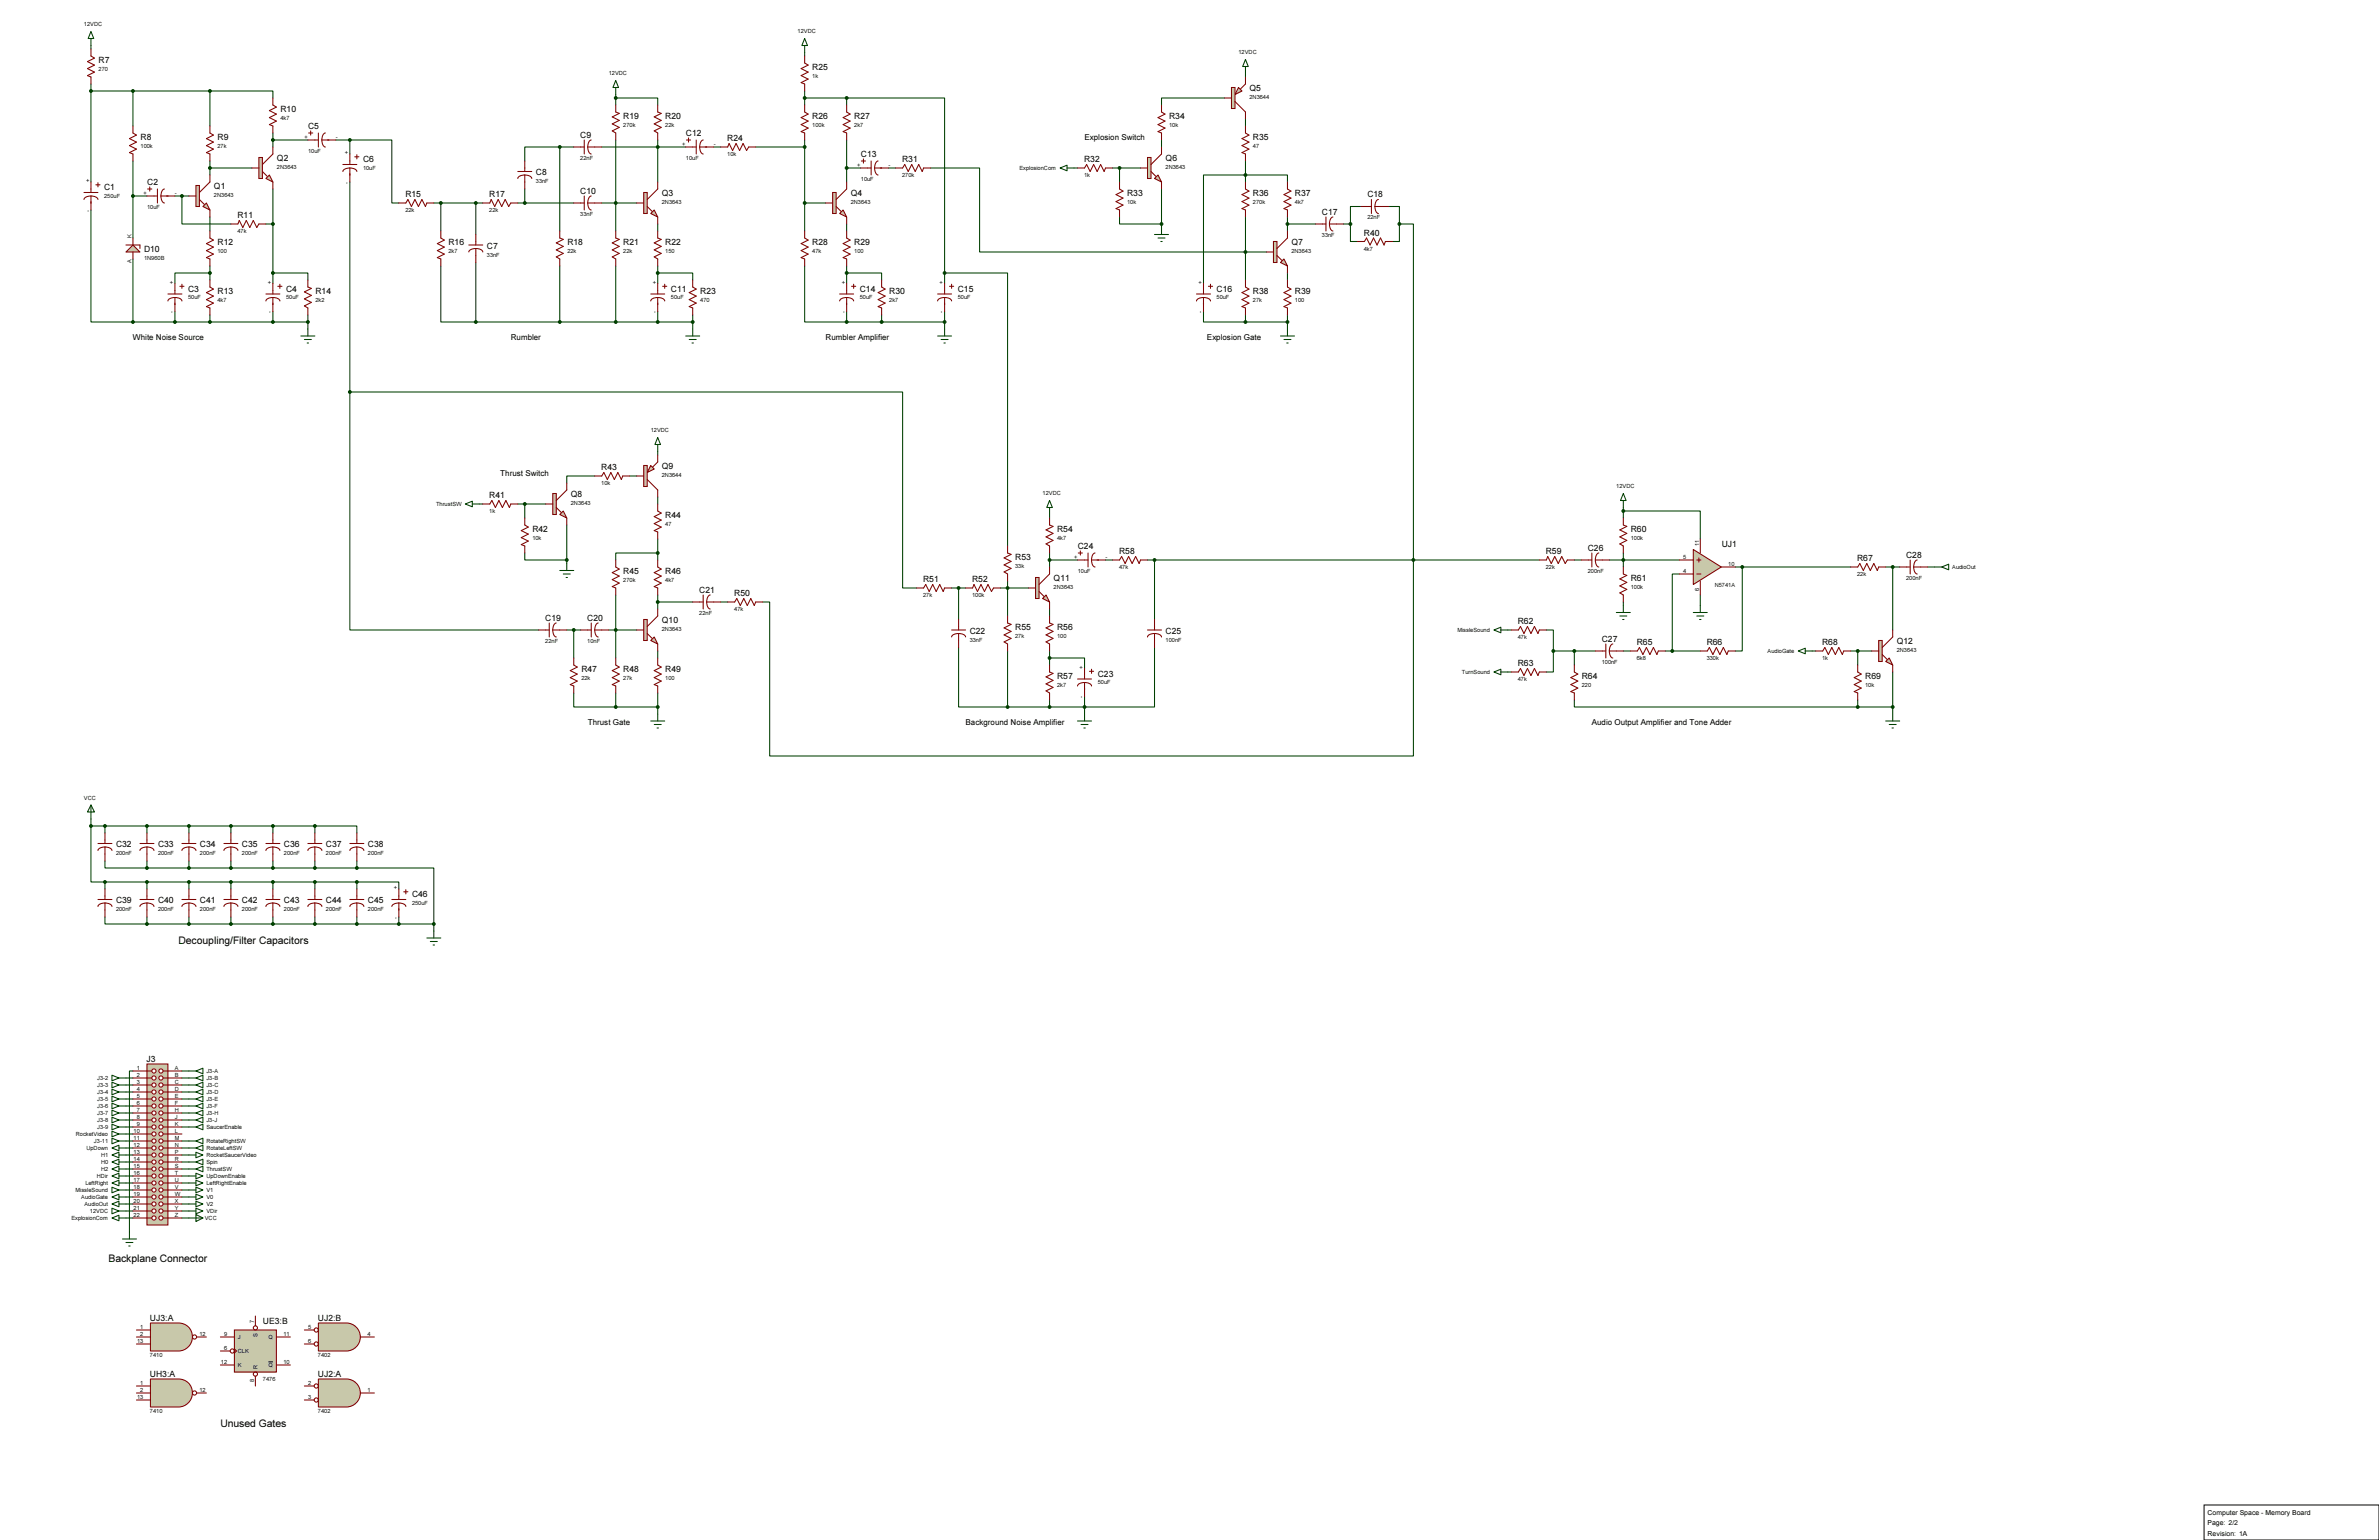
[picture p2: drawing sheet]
<svg xmlns="http://www.w3.org/2000/svg" width="864mm" height="559mm" viewBox="0 0 864 559" stroke-linecap="round" stroke-linejoin="round" font-family="sans-serif">
<defs><g id="words">
<g font-size="3.8">
<text x="64.8" y="342.5">Decoupling/Filter Capacitors</text>
<text x="39.4" y="458">Backplane Connector</text>
<text x="80" y="517.7">Unused Gates</text>
</g>
<g font-size="3.1">
<text x="35.8" y="23">R7</text>
<text x="294.9" y="25.5">R25</text>
<text x="453.6" y="33.1">Q5</text>
<text x="101.8" y="40.8">R10</text>
<text x="111.8" y="46.7">C5</text>
<text x="226.3" y="43.3">R19</text>
<text x="241.5" y="43.3">R20</text>
<text x="294.9" y="43.3">R26</text>
<text x="310.1" y="43.3">R27</text>
<text x="424.4" y="43.3">R34</text>
<text x="51" y="50.9">R8</text>
<text x="79" y="50.9">R9</text>
<text x="210.7" y="50">C9</text>
<text x="249" y="49.2">C12</text>
<text x="264" y="51.2">R24</text>
<text x="454.8" y="50.9">R35</text>
<text x="100.5" y="58.5">Q2</text>
<text x="131.8" y="58.8">C6</text>
<text x="312.5" y="56.8">C13</text>
<text x="327.5" y="58.8">R31</text>
<text x="393.5" y="58.8">R32</text>
<text x="423.1" y="58.5">Q6</text>
<text x="194.5" y="63.6">C8</text>
<text x="37.8" y="69">C1</text>
<text x="53.4" y="67">C2</text>
<text x="77.7" y="68.7">Q1</text>
<text x="147.2" y="71.5">R15</text>
<text x="177.6" y="71.5">R17</text>
<text x="210.7" y="70.3">C10</text>
<text x="240.2" y="71.2">Q3</text>
<text x="308.8" y="71.2">Q4</text>
<text x="409.2" y="71.2">R33</text>
<text x="454.8" y="71.2">R36</text>
<text x="470.1" y="71.2">R37</text>
<text x="496.4" y="71.5">C18</text>
<text x="479.8" y="77.9">C17</text>
<text x="86.2" y="79.2">R11</text>
<text x="79" y="89">R12</text>
<text x="162.8" y="89">R16</text>
<text x="206" y="89">R18</text>
<text x="226.3" y="89">R21</text>
<text x="241.5" y="89">R22</text>
<text x="294.9" y="89">R28</text>
<text x="310.1" y="89">R29</text>
<text x="468.8" y="89">Q7</text>
<text x="495.1" y="85.5">R40</text>
<text x="52.3" y="91.6">D10</text>
<text x="176.7" y="90.3">C7</text>
<text x="68.3" y="105.8">C3</text>
<text x="79" y="106.8">R13</text>
<text x="103.8" y="105.8">C4</text>
<text x="114.5" y="106.8">R14</text>
<text x="243.5" y="105.8">C11</text>
<text x="254.2" y="106.8">R23</text>
<text x="312.1" y="105.8">C14</text>
<text x="322.8" y="106.8">R30</text>
<text x="347.7" y="105.8">C15</text>
<text x="441.6" y="105.8">C16</text>
<text x="454.8" y="106.8">R38</text>
<text x="470.1" y="106.8">R39</text>
<text x="218.3" y="170.6">R43</text>
<text x="240.2" y="170.3">Q9</text>
<text x="177.6" y="180.8">R41</text>
<text x="207.2" y="180.5">Q8</text>
<text x="241.5" y="188.1">R44</text>
<text x="193.3" y="193.2">R42</text>
<text x="383.8" y="193.2">R54</text>
<text x="592" y="193.2">R60</text>
<text x="368.5" y="203.3">R53</text>
<text x="391.2" y="199.1">C24</text>
<text x="406.2" y="201.1">R58</text>
<text x="561.1" y="201.1">R59</text>
<text x="576.4" y="199.8">C26</text>
<text x="625" y="198.5">UJ1</text>
<text x="674.2" y="203.6">R67</text>
<text x="691.9" y="202.4">C28</text>
<text x="226.3" y="208.4">R45</text>
<text x="241.5" y="208.4">R46</text>
<text x="253.8" y="215.1">C21</text>
<text x="335.1" y="211.2">R51</text>
<text x="352.9" y="211.2">R52</text>
<text x="382.5" y="210.9">Q11</text>
<text x="592" y="210.9">R61</text>
<text x="266.5" y="216.3">R50</text>
<text x="198" y="225.2">C19</text>
<text x="213.2" y="225.2">C20</text>
<text x="240.2" y="226.2">Q10</text>
<text x="551" y="226.5">R62</text>
<text x="352" y="230">C22</text>
<text x="368.5" y="228.7">R55</text>
<text x="383.8" y="228.7">R56</text>
<text x="423.1" y="230">C25</text>
<text x="581.4" y="232.8">C27</text>
<text x="688.5" y="233.8">Q12</text>
<text x="594.1" y="234.1">R65</text>
<text x="619.5" y="234.1">R66</text>
<text x="661.5" y="234.1">R68</text>
<text x="211" y="244">R47</text>
<text x="226.3" y="244">R48</text>
<text x="241.5" y="244">R49</text>
<text x="398.5" y="245.5">C23</text>
<text x="551" y="241.7">R63</text>
<text x="383.8" y="246.5">R57</text>
<text x="574.2" y="246.5">R64</text>
<text x="677.1" y="246.5">R69</text>
<text x="42.1" y="307.4">C32</text>
<text x="57.4" y="307.4">C33</text>
<text x="72.6" y="307.4">C34</text>
<text x="87.8" y="307.4">C35</text>
<text x="103.1" y="307.4">C36</text>
<text x="118.3" y="307.4">C37</text>
<text x="133.6" y="307.4">C38</text>
<text x="42.1" y="327.7">C39</text>
<text x="57.4" y="327.7">C40</text>
<text x="72.6" y="327.7">C41</text>
<text x="87.8" y="327.7">C42</text>
<text x="103.1" y="327.7">C43</text>
<text x="118.3" y="327.7">C44</text>
<text x="133.6" y="327.7">C45</text>
<text x="149.6" y="325.5">C46</text>
<text x="53.2" y="385.2">J3</text>
<text x="54.4" y="479.2">UJ3:A</text>
<text x="115.4" y="479.2">UJ2:B</text>
<text x="95.5" y="480.4">UE3:B</text>
<text x="54.4" y="499.5">UH3:A</text>
<text x="115.4" y="499.5">UJ2:A</text>
</g>
<g font-size="2.9">
<text x="393.7" y="50.9">Explosion Switch</text>
<text x="48.3" y="123.3">White Noise Source</text>
<text x="185.4" y="123.3">Rumbler</text>
<text x="299.7" y="123.3">Rumbler Amplifier</text>
<text x="438.2" y="123.3">Explosion Gate</text>
<text x="181.6" y="172.8">Thrust Switch</text>
<text x="213.4" y="263">Thrust Gate</text>
<text x="350.5" y="263">Background Noise Amplifier</text>
<text x="577.8" y="263">Audio Output Amplifier and Tone Adder</text>
</g>
<g font-size="2.5">
<text x="801.4" y="549.7">Computer Space - Memory Board</text>
<text x="801.4" y="553.5">Page: 2/2</text>
<text x="801.4" y="557.3">Revision: 1A</text>
</g>
<g font-size="2.1">
<text x="30.5" y="9.6">12VDC</text>
<text x="289.6" y="12.1">12VDC</text>
<text x="449.6" y="19.8">12VDC</text>
<text x="35.8" y="25.9">270</text>
<text x="221" y="27.4">12VDC</text>
<text x="294.9" y="28.4">1k</text>
<text x="453.6" y="36">2N3644</text>
<text x="101.8" y="43.6">4k7</text>
<text x="226.3" y="46.2">270k</text>
<text x="241.5" y="46.2">22k</text>
<text x="294.9" y="46.2">100k</text>
<text x="310.1" y="46.2">2k7</text>
<text x="424.4" y="46.2">10k</text>
<text x="51" y="53.8">100k</text>
<text x="79" y="53.8">27k</text>
<text x="110.5" y="50.4">+</text>
<text x="121.9" y="50.4">-</text>
<text x="247.7" y="52.9">+</text>
<text x="259.1" y="52.9">-</text>
<text x="454.8" y="53.8">47</text>
<text x="111.8" y="55.5">10uF</text>
<text x="126.5" y="55.9" transform="rotate(-90 126.5 55.9)">+</text>
<text x="210.7" y="58">22nF</text>
<text x="249" y="58">10uF</text>
<text x="264" y="56.7">10k</text>
<text x="100.5" y="61.4">2N3643</text>
<text x="131.8" y="61.7">10uF</text>
<text x="311.2" y="60.5">+</text>
<text x="312.5" y="65.6">10uF</text>
<text x="322.6" y="60.5">-</text>
<text x="327.5" y="64.3">270k</text>
<text x="370.1" y="61.7">ExplosionCom</text>
<text x="393.5" y="64.3">1k</text>
<text x="423.1" y="61.4">2N3643</text>
<text x="32.6" y="66" transform="rotate(-90 32.6 66)">+</text>
<text x="37.8" y="71.8">250uF</text>
<text x="52.1" y="70.7">+</text>
<text x="63.5" y="70.7">-</text>
<text x="77.7" y="71.6">2N3643</text>
<text x="126.5" y="66.7" transform="rotate(-90 126.5 66.7)">-</text>
<text x="194.5" y="66.5">33nF</text>
<text x="32.6" y="76.9" transform="rotate(-90 32.6 76.9)">-</text>
<text x="53.4" y="75.8">10uF</text>
<text x="147.2" y="77">22k</text>
<text x="177.6" y="77">22k</text>
<text x="240.2" y="74.1">2N3643</text>
<text x="308.8" y="74.1">2N3643</text>
<text x="409.2" y="74.1">10k</text>
<text x="454.8" y="74.1">270k</text>
<text x="470.1" y="74.1">4k7</text>
<text x="210.7" y="78.3">33nF</text>
<text x="496.4" y="79.6">22nF</text>
<text x="47.8" y="86.4" transform="rotate(-90 47.8 86.4)">K</text>
<text x="86.2" y="84.7">47k</text>
<text x="479.8" y="85.9">33nF</text>
<text x="47.8" y="95.4" transform="rotate(-90 47.8 95.4)">A</text>
<text x="52.3" y="94.4">1N960B</text>
<text x="79" y="91.9">100</text>
<text x="162.8" y="91.9">2k7</text>
<text x="176.7" y="93.2">33nF</text>
<text x="206" y="91.9">22k</text>
<text x="226.3" y="91.9">22k</text>
<text x="241.5" y="91.9">150</text>
<text x="294.9" y="91.9">47k</text>
<text x="310.1" y="91.9">100</text>
<text x="468.8" y="91.9">2N3643</text>
<text x="495.1" y="91">4k7</text>
<text x="63" y="102.9" transform="rotate(-90 63 102.9)">+</text>
<text x="98.6" y="102.9" transform="rotate(-90 98.6 102.9)">+</text>
<text x="238.3" y="102.9" transform="rotate(-90 238.3 102.9)">+</text>
<text x="306.9" y="102.9" transform="rotate(-90 306.9 102.9)">+</text>
<text x="342.4" y="102.9" transform="rotate(-90 342.4 102.9)">+</text>
<text x="436.4" y="102.9" transform="rotate(-90 436.4 102.9)">+</text>
<text x="63" y="113.7" transform="rotate(-90 63 113.7)">-</text>
<text x="68.3" y="108.7">50uF</text>
<text x="79" y="109.7">4k7</text>
<text x="98.6" y="113.7" transform="rotate(-90 98.6 113.7)">-</text>
<text x="103.8" y="108.7">50uF</text>
<text x="114.5" y="109.7">2k2</text>
<text x="238.3" y="113.7" transform="rotate(-90 238.3 113.7)">-</text>
<text x="243.5" y="108.7">50uF</text>
<text x="254.2" y="109.7">470</text>
<text x="306.9" y="113.7" transform="rotate(-90 306.9 113.7)">-</text>
<text x="312.1" y="108.7">50uF</text>
<text x="322.8" y="109.7">2k7</text>
<text x="342.4" y="113.7" transform="rotate(-90 342.4 113.7)">-</text>
<text x="347.7" y="108.7">50uF</text>
<text x="436.4" y="113.7" transform="rotate(-90 436.4 113.7)">-</text>
<text x="441.6" y="108.7">50uF</text>
<text x="454.8" y="109.7">27k</text>
<text x="470.1" y="109.7">100</text>
<text x="236.2" y="156.9">12VDC</text>
<text x="240.2" y="173.2">2N3644</text>
<text x="218.3" y="176.1">10k</text>
<text x="378.5" y="179.8">12VDC</text>
<text x="586.7" y="177.2">12VDC</text>
<text x="158.3" y="183.6">ThrustSW</text>
<text x="207.2" y="183.3">2N3643</text>
<text x="177.6" y="186.3">1k</text>
<text x="241.5" y="191">47</text>
<text x="193.3" y="196">10k</text>
<text x="383.8" y="196">4k7</text>
<text x="592" y="196">100k</text>
<text x="389.9" y="202.8">+</text>
<text x="401.3" y="202.8">-</text>
<text x="611" y="202.8">5</text>
<text x="616.8" y="198.1" transform="rotate(-90 616.8 198.1)">11</text>
<text x="368.5" y="206.2">33k</text>
<text x="391.2" y="207.9">10uF</text>
<text x="406.2" y="206.6">47k</text>
<text x="561.1" y="206.6">22k</text>
<text x="576.4" y="207.9">200nF</text>
<text x="611" y="207.9">4</text>
<text x="627.4" y="205.3">10</text>
<text x="674.2" y="209.1">22k</text>
<text x="708.7" y="206.5">AudioOut</text>
<text x="226.3" y="211.3">270k</text>
<text x="241.5" y="211.3">4k7</text>
<text x="382.5" y="213.8">2N3643</text>
<text x="592" y="213.8">100k</text>
<text x="616.8" y="214.5" transform="rotate(-90 616.8 214.5)">6</text>
<text x="622.5" y="212.9">N5741A</text>
<text x="691.9" y="210.4">200nF</text>
<text x="266.5" y="221.8">47k</text>
<text x="335.1" y="216.7">27k</text>
<text x="352.9" y="216.7">100k</text>
<text x="253.8" y="223.1">22nF</text>
<text x="198" y="233.3">22nF</text>
<text x="213.2" y="233.3">10nF</text>
<text x="240.2" y="229.1">2N3643</text>
<text x="352" y="232.9">33nF</text>
<text x="368.5" y="231.6">27k</text>
<text x="383.8" y="231.6">100</text>
<text x="423.1" y="232.9">100nF</text>
<text x="529" y="229.3">MissleSound</text>
<text x="551" y="232">47k</text>
<text x="594.1" y="239.6">6k8</text>
<text x="619.5" y="239.6">330k</text>
<text x="641.6" y="236.9">AudioGate</text>
<text x="661.5" y="239.6">1k</text>
<text x="688.5" y="236.7">2N3643</text>
<text x="393.2" y="242.6" transform="rotate(-90 393.2 242.6)">+</text>
<text x="530.7" y="244.6">TurnSound</text>
<text x="581.4" y="240.9">100nF</text>
<text x="211" y="246.8">22k</text>
<text x="226.3" y="246.8">27k</text>
<text x="241.5" y="246.8">100</text>
<text x="383.8" y="249.4">2k7</text>
<text x="398.5" y="248.4">50uF</text>
<text x="551" y="247.2">47k</text>
<text x="574.2" y="249.4">220</text>
<text x="677.1" y="249.4">10k</text>
<text x="393.2" y="253.4" transform="rotate(-90 393.2 253.4)">-</text>
<text x="30.5" y="290.3">VCC</text>
<text x="42.1" y="310.3">200nF</text>
<text x="57.4" y="310.3">200nF</text>
<text x="72.6" y="310.3">200nF</text>
<text x="87.8" y="310.3">200nF</text>
<text x="103.1" y="310.3">200nF</text>
<text x="118.3" y="310.3">200nF</text>
<text x="133.6" y="310.3">200nF</text>
<text x="144.3" y="322.6" transform="rotate(-90 144.3 322.6)">+</text>
<text x="149.6" y="328.3">250uF</text>
<text x="42.1" y="330.6">200nF</text>
<text x="57.4" y="330.6">200nF</text>
<text x="72.6" y="330.6">200nF</text>
<text x="87.8" y="330.6">200nF</text>
<text x="103.1" y="330.6">200nF</text>
<text x="118.3" y="330.6">200nF</text>
<text x="133.6" y="330.6">200nF</text>
<text x="144.3" y="333.4" transform="rotate(-90 144.3 333.4)">-</text>
<text x="49.7" y="388.2">1</text>
<text x="63.5" y="388.2">A</text>
<text x="74.9" y="389.3">J3-A</text>
<text x="35.3" y="391.9">J3-2</text>
<text x="35.3" y="394.4">J3-3</text>
<text x="49.7" y="390.7">2</text>
<text x="49.7" y="393.3">3</text>
<text x="49.7" y="395.8">4</text>
<text x="63.5" y="390.7">B</text>
<text x="63.5" y="393.3">C</text>
<text x="63.5" y="395.8">D</text>
<text x="74.9" y="391.9">J3-B</text>
<text x="74.9" y="394.4">J3-C</text>
<text x="35.3" y="397">J3-4</text>
<text x="35.3" y="399.5">J3-5</text>
<text x="49.7" y="398.4">5</text>
<text x="49.7" y="400.9">6</text>
<text x="63.5" y="398.4">E</text>
<text x="63.5" y="400.9">F</text>
<text x="74.9" y="397">J3-D</text>
<text x="74.9" y="399.5">J3-E</text>
<text x="35.3" y="402">J3-6</text>
<text x="35.3" y="404.6">J3-7</text>
<text x="35.3" y="407.1">J3-8</text>
<text x="49.7" y="403.4">7</text>
<text x="49.7" y="406">8</text>
<text x="63.5" y="403.4">H</text>
<text x="63.5" y="406">J</text>
<text x="74.9" y="402">J3-F</text>
<text x="74.9" y="404.6">J3-H</text>
<text x="74.9" y="407.1">J3-J</text>
<text x="27.5" y="412.2">RocketVideo</text>
<text x="35.3" y="409.7">J3-9</text>
<text x="48.5" y="411.1">10</text>
<text x="48.5" y="413.6">11</text>
<text x="49.7" y="408.5">9</text>
<text x="63.5" y="408.5">K</text>
<text x="63.5" y="411.1">L</text>
<text x="63.5" y="413.6">M</text>
<text x="74.9" y="409.7">SaucerEnable</text>
<text x="31.4" y="417.3">UpDown</text>
<text x="34.1" y="414.7">J3-11</text>
<text x="36.7" y="419.8">H1</text>
<text x="48.5" y="416.1">12</text>
<text x="48.5" y="418.7">13</text>
<text x="63.5" y="416.1">N</text>
<text x="63.5" y="418.7">P</text>
<text x="74.9" y="419.8">RocketSaucerVideo</text>
<text x="74.9" y="414.7">RotateRightSW</text>
<text x="74.9" y="417.3">RotateLeftSW</text>
<text x="36.7" y="422.4">H0</text>
<text x="36.7" y="424.9">H2</text>
<text x="48.5" y="421.2">14</text>
<text x="48.5" y="423.8">15</text>
<text x="63.5" y="421.2">R</text>
<text x="63.5" y="423.8">S</text>
<text x="74.9" y="424.9">ThrustSW</text>
<text x="74.9" y="422.4">Spin</text>
<text x="31" y="430">LeftRight</text>
<text x="35.2" y="427.4">HDir</text>
<text x="48.5" y="426.3">16</text>
<text x="48.5" y="428.8">17</text>
<text x="48.5" y="431.4">18</text>
<text x="63.5" y="426.3">T</text>
<text x="63.5" y="428.8">U</text>
<text x="63.5" y="431.4">V</text>
<text x="74.9" y="430">LeftRightEnable</text>
<text x="74.9" y="427.4">UpDownEnable</text>
<text x="27.4" y="432.5">MissleSound</text>
<text x="29.5" y="435.1">AudioGate</text>
<text x="30.6" y="437.6">AudioOut</text>
<text x="48.5" y="433.9">19</text>
<text x="48.5" y="436.5">20</text>
<text x="63.5" y="433.9">W</text>
<text x="63.5" y="436.5">X</text>
<text x="74.9" y="432.5">V1</text>
<text x="74.9" y="435.1">V0</text>
<text x="74.9" y="437.6">V2</text>
<text x="25.9" y="442.7">ExplosionCom</text>
<text x="32.6" y="440.1">12VDC</text>
<text x="48.5" y="439">21</text>
<text x="48.5" y="441.5">22</text>
<text x="63.5" y="439">Y</text>
<text x="63.5" y="441.5">Z</text>
<text x="74.3" y="442.7">VCC</text>
<text x="74.9" y="440.1">VDir</text>
<text x="50.9" y="482.2">1</text>
<text x="50.9" y="484.7">2</text>
<text x="72.4" y="484.7">12</text>
<text x="81.4" y="484.7">9</text>
<text x="86.4" y="485.9">J</text>
<text x="92.2" y="480.1" transform="rotate(-90 92.2 480.1)">7</text>
<text x="93.4" y="485.3" transform="rotate(-90 93.4 485.3)">S</text>
<text x="97.5" y="485.9">Q</text>
<text x="102.9" y="484.7">11</text>
<text x="111.9" y="482.2">5</text>
<text x="133.3" y="484.7">4</text>
<text x="49.7" y="487.3">13</text>
<text x="81.4" y="489.8">6</text>
<text x="86.4" y="490.9">CLK</text>
<text x="111.9" y="487.3">6</text>
<text x="54.4" y="492.3">7410</text>
<text x="80.2" y="494.9">12</text>
<text x="86.4" y="496">K</text>
<text x="93.4" y="496.6" transform="rotate(-90 93.4 496.6)">R</text>
<text x="97.5" y="496">Q</text>
<text x="102.9" y="494.9">10</text>
<text x="115.4" y="492.3">7402</text>
<text x="50.9" y="502.5">1</text>
<text x="92.2" y="501.5" transform="rotate(-90 92.2 501.5)">8</text>
<text x="95.5" y="501.2">7476</text>
<text x="111.9" y="502.5">2</text>
<text x="49.7" y="507.6">13</text>
<text x="50.9" y="505">2</text>
<text x="72.4" y="505">12</text>
<text x="111.9" y="507.6">3</text>
<text x="133.3" y="505">1</text>
<text x="54.4" y="512.6">7410</text>
<text x="115.4" y="512.6">7402</text>
</g>
</g></defs>
<g fill="none" stroke="#004000" stroke-width=".38">
<path d="M33 16.5v1.3M292.1 19.1v1.2M33 33h43.2M33 30.5v35.5M48.3 33v12.7M76.2 33h22.9v2.6M76.2 33v12.7M223.5 35.6h15.3v2.5M223.5 34.3v3.8M292.1 33v5.1M292.1 35.6h15.2M307.3 35.6h35.6v63.5"/>
<path d="M307.3 35.6v2.5M444.5 35.6h-22.9v2.5M452.1 26.7v1.2M48.3 58.4v28M76.2 58.4v5.1M99.1 48.3v5M99.1 50.8h12.7M121.9 50.8h5.1M127 50.8h15.2v22.9h2.6M127 50.8v5.1M203.2 53.3h-12.7v5.1M203.2 53.3h5.1"/>
<path d="M203.2 53.3v30.5M218.4 53.3h30.5M223.5 50.8v33M238.8 50.8v15.2M259.1 53.3h2.5M274.3 53.3h17.8M292.1 50.8v33M307.3 50.8v15.2M421.6 50.8v2.5M452.1 43.2v2.5M452.1 58.4v7.6M33 76.2v40.6h15.3"/>
<path d="M48.3 71.1h5M63.5 71.1h5.1M66 71.1v10.2h17.8M76.2 78.7v5.1M76.2 61h15.2M99.1 68.6v34.3M127 66v76.2M157.5 73.7h17.8M160 73.7v10.1M172.7 73.7v11.4M188 73.7h20.3M190.5 68.6v5.1"/>
<path d="M218.4 73.7h12.7M292.1 73.7h7.6M307.3 61h5.1M322.6 61h2.5M337.8 61h17.8v30.4h104.1M389.9 61h1.3M403.9 61h10.1M406.4 78.7v2.6h15.2M406.4 61v5M421.6 68.6v14M452.1 78.7v22.9M467.4 66v-2.5h-30.5v39.4"/>
<path d="M467.4 78.7v5.1M494 74.9h-3.8v6.4M504.2 74.9h3.8v6.4M48.3 94v22.8M76.2 99.1h-12.7v3.8M76.2 96.5v5.1M96.5 81.3h2.6M99.1 99.1h12.7v2.5M160 96.5v20.3h12.7M172.7 95.3v21.5M203.2 96.5v20.3M223.5 96.5v20.3"/>
<path d="M238.8 99.1h12.7v2.5M238.8 81.3v2.5M238.8 96.5v6.4M292.1 96.5v20.3h15.2M307.3 99.1h12.7v2.5M307.3 81.3v2.5M307.3 96.5v6.4M342.9 99.1h22.9v99M342.9 99.1v3.8M467.4 81.3h10.1M467.4 99.1v2.5M487.7 81.3h2.5"/>
<path d="M490.2 81.3v6.3h2.6M508 81.3v6.3h-2.5M508 81.3h5.1v193h-233.7v-55.9h-2.5M48.3 116.8h63.5M63.5 113v3.8M76.2 114.3v2.5M99.1 113v3.8M111.8 114.3v5.1M172.7 116.8h78.8M238.8 113v3.8M251.5 114.3v5.1M307.3 116.8h35.6"/>
<path d="M307.3 113v3.8M320 114.3v2.5M342.9 113v6.4M436.9 113v3.8h15.2M452.1 116.8h15.3M452.1 114.3v2.5M467.4 114.3v5.1M127 142.2h200.7v71.2h5M127 142.2v86.4h68.6M215.9 172.7h-10.2v2.6M228.6 172.7h2.5M238.8 163.8v1.3"/>
<path d="M174 182.9h1.3M188 182.9h10.1M190.5 182.9v5.1M205.7 190.5v14M238.8 180.3v2.6M238.8 195.6v7.6M381 186.7v1.3M589.3 185.4h27.9v10.2M589.3 184.2v3.8M190.5 200.7v2.5h15.2M223.5 215.9v22.9M238.8 200.7h-15.3v2.5"/>
<path d="M238.8 215.9v5.1M238.8 218.4h12.7M261.6 218.4h2.6M345.4 213.4h5.1M348 213.4v11.4M363.2 213.4h10.2M365.8 210.8v12.7M381 200.7v5M381 203.2h10.2M401.3 203.2h2.6M416.6 203.2h142.2M419.1 203.2v21.6"/>
<path d="M571.5 203.2h2.5M584.2 203.2h25.4M589.3 200.7v5M589.3 218.4v1.3M609.6 208.3h-2.5v27.9M617.2 215.9v3.8M629.9 205.7h41.9M632.5 205.7v30.5h-2.6M684.5 205.7h5.1M687.1 205.7v22.9M699.8 205.7h2.5M205.7 228.6h5.1"/>
<path d="M208.3 228.6v10.2M221 228.6h10.1M238.8 236.2v2.6M348 235v21.5h17.8M365.8 236.2v20.3M381 238.8h12.7v3.8M381 221v2.5M381 236.2v5.1M419.1 235v21.5h-53.3M547.4 228.6h1.2M561.3 228.6h2.6v7.6M563.9 236.2v7.6h-2.6"/>
<path d="M563.9 236.2h15.2M571.5 236.2v5.1M589.3 236.2h2.5M604.5 236.2h12.7M657.9 236.2h1.2M671.8 236.2h7.6M674.4 236.2v5.1M208.3 251.5v5h15.2M223.5 251.5v5M223.5 256.5h15.3M238.8 251.5v7.6M381 254v2.5"/>
<path d="M393.7 252.7v6.4M547.4 243.8h1.2M571.5 254v2.5h102.9M674.4 256.5h12.7M674.4 254v2.5M687.1 243.8v15.3M33 299.7v20.3h5.1M33 297.2v2.5M33 299.7h81.3M38.1 299.7v2.6M53.3 299.7v2.6M68.6 299.7v2.6"/>
<path d="M83.8 299.7v2.6M99.1 299.7v2.6M114.3 299.7h15.2v2.6M114.3 299.7v2.6M38.1 312.4v2.6h15.2M53.3 312.4v2.6M53.3 315h76.2M68.6 312.4v2.6M83.8 312.4v2.6M99.1 312.4v2.6M114.3 312.4v2.6M129.5 315h28v20.3"/>
<path d="M129.5 312.4v2.6M38.1 332.7v2.6h15.2M38.1 320v2.6M38.1 320h91.4M53.3 320v2.6M53.3 332.7v2.6M53.3 335.3h104.2M68.6 320v2.6M68.6 332.7v2.6M83.8 320v2.6M83.8 332.7v2.6M99.1 320v2.6"/>
<path d="M99.1 332.7v2.6M114.3 320v2.6M114.3 332.7v2.6M129.5 320h15.3v2.6M129.5 320v2.6M129.5 332.7v2.6M144.8 332.7v2.6M157.5 335.3v2.5M45.7 391.2h2.6M45.7 393.7h2.6M45.7 396.2h2.6M45.7 398.8h2.6"/>
<path d="M48.3 388.6h-1.3v58.4M66 391.2h2.6M66 393.7h2.6M66 396.2h2.6M66 398.8h2.6M66 388.6h2.6M45.7 416.6h2.6M45.7 419.1h2.6M45.7 401.3h2.6M45.7 403.9h2.6M45.7 406.4h2.6M45.7 408.9h2.6"/>
<path d="M45.7 411.5h2.6M45.7 414h2.6M66 416.6h2.6M66 419.1h2.6M66 401.3h2.6M66 403.9h2.6M66 406.4h2.6M66 408.9h2.6M66 414h2.6M45.7 436.9h2.6M45.7 434.3h2.6M45.7 421.6h2.6"/>
<path d="M45.7 424.2h2.6M45.7 426.7h2.6M45.7 429.3h2.6M45.7 431.8h2.6M45.7 439.4h2.6M66 436.9h2.6M66 434.3h2.6M66 421.6h2.6M66 424.2h2.6M66 426.7h2.6M66 429.3h2.6M66 431.8h2.6"/>
<path d="M66 439.4h2.6M45.7 442h2.6M66 442h2.6"/>
</g>
<path d="M48.3 88.9l2.5 2.5h-5.1z" fill="#c8c8aa"/>
<path d="M33 17.8v2.5l1.3 .8-2.5 1.3 2.5 1.2-2.5 1.3 2.5 1.3-2.5 1.2 1.2 .5v2.6M53.3 71.1h3.8M53.6 68.6h1.5M54.4 67.8v1.5M57.1 68.6v5.1M58.4 71.1l.2 1.2a1.49 1.49 0 0 0 1.1 1.4M58.4 71.1h5.1M59.7 68.6a2.31 2.31 0 0 0-1.3 2.5M45.7 88.9h5.1v1.3M48.3 88.9l2.5 2.5h-5.1zM48.3 86.4v2.5M48.3 91.4v2.6" fill="none" stroke="#800000" stroke-width=".38"/>
<path d="M74.9 73.7l1.3 2.5-2.5-1.3z" fill="#c8c8aa"/>
<path d="M74.9 73.7l1.3 2.5-2.5-1.3z" fill="none" stroke="#800000" stroke-width=".38"/>
<path d="M71.1 67.3h1.3v7.6h-1.3z" fill="#c8c8aa"/>
<path d="M68.6 71.1h2.5M71.1 67.3h1.3v7.6h-1.3zM72.4 72.4l1.8 1.8M76.2 63.5v2.5l-3.8 3.9M76.2 76.2v2.5" fill="none" stroke="#800000" stroke-width=".38"/>
<path d="M96.5 64.8l1.3-1.3 1.3 2.5z" fill="#c8c8aa"/>
<path d="M96.5 64.8l1.3-1.3 1.3 2.5z" fill="none" stroke="#800000" stroke-width=".38"/>
<path d="M94 57.2h1.2v7.6h-1.2z" fill="#c8c8aa"/>
<path d="M99.1 35.6v2.5l1.2 .8-2.5 1.2 2.5 1.3-2.5 1.3 2.5 1.2-2.5 1.3 1.3 .5v2.6M48.3 45.7v2.6l1.2 .7-2.5 1.3 2.5 1.3-2.5 1.2 2.5 1.3-2.5 1.3 1.3 .5v2.5M76.2 45.7v2.6l1.3 .7-2.6 1.3 2.6 1.3-2.6 1.2 2.6 1.3-2.6 1.3 1.3 .5v2.5M94 57.2h1.2v7.6h-1.2zM99.1 53.3v2.6l-3.8 3.8M91.4 61h2.6M95.3 62.2l1.7 1.8M99.1 66v2.6" fill="none" stroke="#800000" stroke-width=".38"/>
<circle cx="48.3" cy="71.1" r=".51" fill="#004000"/>
<circle cx="48.3" cy="71.1" r=".51" fill="none" stroke="#004000" stroke-width=".38"/>
<g fill="none" stroke="#800000" stroke-width=".38">
<path d="M30.5 69.9h5.1M33 71.1l1.2 .2a1.49 1.49 0 0 1 1.4 1.1M33 71.1l-1.2 .2a1.49 1.49 0 0 0-1.3 1.1M33 66v3.9M33 71.1v5.1M34.8 67.1h1.5M35.6 66.3v1.5M76.2 83.8v2.6l1.3 .7-2.6 1.3 2.6 1.3-2.6 1.2 2.6 1.3-2.6 1.3 1.3 .5v2.5M83.8 81.3h2.6l.5-1.3 1.2 2.6 1.3-2.6 1.3 2.6 1.2-2.6 1.3 2.6 .8-1.3h2.5M61 106.7h5M63.5 108l1.2 .1a1.49 1.49 0 0 1 1.3 1.1M63.5 108l-1.2 .1a1.49 1.49 0 0 0-1.3 1.1"/>
<path d="M63.5 102.9v3.8M63.5 108v5M65.3 103.9h1.5M66 103.1v1.5M76.2 101.6v2.5l1.3 .8-2.6 1.3 2.6 1.2-2.6 1.3 2.6 1.3-2.6 1.3 1.3 .5v2.5M96.5 106.7h5.1M99.1 108l1.2 .1a1.49 1.49 0 0 1 1.3 1.1M99.1 108l-1.3 .1a1.49 1.49 0 0 0-1.3 1.1M99.1 102.9v3.8M99.1 108v5M100.8 103.9h1.6M101.6 103.1v1.5"/>
<path d="M111.8 101.6v2.5l1.2 .5-2.5 1.3 2.5 1.3-2.5 1.3 2.5 1.2-2.5 1.3 1.3 .8v2.5"/>
</g>
<circle cx="76.2" cy="99.1" r=".51" fill="#004000"/>
<circle cx="76.2" cy="99.1" r=".51" fill="none" stroke="#004000" stroke-width=".38"/>
<circle cx="63.5" cy="116.8" r=".51" fill="#004000"/>
<g fill="none" stroke="#004000" stroke-width=".38">
<path d="M111.8 119.4v2.5M109.2 121.9h5.1M110.5 123.2h2.5M111.5 124.5h.5"/>
<circle cx="63.5" cy="116.8" r=".51"/>
</g>
<circle cx="48.3" cy="116.8" r=".51" fill="#004000"/>
<circle cx="48.3" cy="116.8" r=".51" fill="none" stroke="#004000" stroke-width=".38"/>
<circle cx="48.3" cy="33" r=".51" fill="#004000"/>
<circle cx="48.3" cy="33" r=".51" fill="none" stroke="#004000" stroke-width=".38"/>
<circle cx="76.2" cy="61" r=".51" fill="#004000"/>
<circle cx="76.2" cy="61" r=".51" fill="none" stroke="#004000" stroke-width=".38"/>
<circle cx="76.2" cy="33" r=".51" fill="#004000"/>
<circle cx="76.2" cy="33" r=".51" fill="none" stroke="#004000" stroke-width=".38"/>
<circle cx="66" cy="71.1" r=".51" fill="#004000"/>
<circle cx="66" cy="71.1" r=".51" fill="none" stroke="#004000" stroke-width=".38"/>
<circle cx="76.2" cy="116.8" r=".51" fill="#004000"/>
<circle cx="76.2" cy="116.8" r=".51" fill="none" stroke="#004000" stroke-width=".38"/>
<circle cx="99.1" cy="116.8" r=".51" fill="#004000"/>
<circle cx="99.1" cy="116.8" r=".51" fill="none" stroke="#004000" stroke-width=".38"/>
<circle cx="99.1" cy="99.1" r=".51" fill="#004000"/>
<circle cx="99.1" cy="99.1" r=".51" fill="none" stroke="#004000" stroke-width=".38"/>
<circle cx="99.1" cy="81.3" r=".51" fill="#004000"/>
<circle cx="99.1" cy="81.3" r=".51" fill="none" stroke="#004000" stroke-width=".38"/>
<path d="M111.8 50.8h3.8M112 48.3h1.5M112.8 47.5v1.5M115.6 48.3v5M116.8 50.8l.2 1.2a1.48 1.48 0 0 0 1.1 1.3M116.8 50.8h5.1M118.1 48.3a2.31 2.31 0 0 0-1.3 2.5" fill="none" stroke="#800000" stroke-width=".38"/>
<circle cx="99.1" cy="50.8" r=".51" fill="#004000"/>
<circle cx="99.1" cy="50.8" r=".51" fill="none" stroke="#004000" stroke-width=".38"/>
<path d="M124.5 59.7h5M127 55.9v3.8M128.8 56.9h1.5M129.5 56.1v1.6M127 61l1.2 .1a1.48 1.48 0 0 1 1.3 1.1M127 61l-1.2 .1a1.48 1.48 0 0 0-1.3 1.1M127 61v5" fill="none" stroke="#800000" stroke-width=".38"/>
<circle cx="111.8" cy="116.8" r=".51" fill="#004000"/>
<circle cx="111.8" cy="116.8" r=".51" fill="none" stroke="#004000" stroke-width=".38"/>
<circle cx="33" cy="33" r=".51" fill="#004000"/>
<circle cx="33" cy="33" r=".51" fill="none" stroke="#004000" stroke-width=".38"/>
<g fill="none" stroke="#800000" stroke-width=".38">
<path d="M223.5 38.1v2.5l1.3 .5-2.6 1.3 2.6 1.3-2.6 1.3 2.6 1.2-2.6 1.3 1.3 .8v2.5M238.8 38.1v2.5l1.2 .5-2.5 1.3 2.5 1.3-2.5 1.3 2.5 1.2-2.5 1.3 1.3 .8v2.5M292.1 20.3v2.6l1.3 .7-2.6 1.3 2.6 1.3-2.6 1.2 2.6 1.3-2.6 1.3 1.3 .5v2.5M190.5 58.4v3.8M208.3 53.3h3.8M212.1 50.8v5.1M213.4 53.3l.1 1.3a1.49 1.49 0 0 0 1.1 1.3M213.4 53.3h5M214.6 50.8a2.31 2.31 0 0 0-1.2 2.5M261.6 53.3h2.6l.5-1.2 1.2 2.5 1.3-2.5 1.3 2.5 1.2-2.5 1.3 2.5 .8-1.3h2.5M144.8 73.7h2.5l.8-1.3 1.3 2.5 1.2-2.5 1.3 2.5 1.3-2.5 1.2 2.5 .5-1.2h2.6M175.3 73.7h2.5l.5-1.3 1.3 2.5 1.2-2.5 1.3 2.5 1.3-2.5 1.3 2.5 .7-1.2h2.6"/>
<path d="M188 62.2h5M190.5 63.5l1.2 .2a1.49 1.49 0 0 1 1.3 1.1M190.5 63.5l-1.2 .2a1.49 1.49 0 0 0-1.3 1.1M190.5 63.5v5.1M208.3 73.7h3.8M212.1 71.1v5.1M213.4 73.7l.1 1.2a1.49 1.49 0 0 0 1.1 1.3M213.4 73.7h5M214.6 71.1a2.31 2.31 0 0 0-1.2 2.6M160 83.8v2.6l1.3 .7-2.6 1.3 2.6 1.3-2.6 1.2 2.6 1.3-2.6 1.3 1.3 .5v2.5M170.2 88.9h5.1M172.7 90.2l1.2 .1a1.49 1.49 0 0 1 1.4 1.1"/>
<path d="M172.7 90.2l-1.2 .1a1.49 1.49 0 0 0-1.3 1.1M172.7 85.1v3.8M172.7 90.2v5.1M203.2 83.8v2.6l1.3 .5-2.6 1.2 2.6 1.3-2.6 1.3 2.6 1.2-2.6 1.3 1.3 .8v2.5M223.5 83.8v2.6l1.3 .5-2.6 1.2 2.6 1.3-2.6 1.3 2.6 1.2-2.6 1.3 1.3 .8v2.5M238.8 83.8v2.6l1.2 .5-2.5 1.2 2.5 1.3-2.5 1.3 2.5 1.2-2.5 1.3 1.3 .8v2.5"/>
</g>
<path d="M237.5 76.2l1.3 2.5-2.6-1.2z" fill="#c8c8aa"/>
<path d="M237.5 76.2l1.3 2.5-2.6-1.2z" fill="none" stroke="#800000" stroke-width=".38"/>
<path d="M233.7 69.9h1.2v7.6h-1.2z" fill="#c8c8aa"/>
<path d="M231.1 73.7h2.6M233.7 69.9h1.2v7.6h-1.2zM234.9 74.9l1.8 1.8M238.8 66v2.6l-3.9 3.8M238.8 78.7v2.6" fill="none" stroke="#800000" stroke-width=".38"/>
<path d="M342.9 119.4v2.5M340.4 121.9h5M341.6 123.2h2.6M342.6 124.5h.6" fill="none" stroke="#004000" stroke-width=".38"/>
<circle cx="160" cy="73.7" r=".51" fill="#004000"/>
<circle cx="160" cy="73.7" r=".51" fill="none" stroke="#004000" stroke-width=".38"/>
<circle cx="127" cy="50.8" r=".51" fill="#004000"/>
<circle cx="127" cy="50.8" r=".51" fill="none" stroke="#004000" stroke-width=".38"/>
<circle cx="172.7" cy="73.7" r=".51" fill="#004000"/>
<circle cx="172.7" cy="73.7" r=".51" fill="none" stroke="#004000" stroke-width=".38"/>
<circle cx="190.5" cy="73.7" r=".51" fill="#004000"/>
<circle cx="190.5" cy="73.7" r=".51" fill="none" stroke="#004000" stroke-width=".38"/>
<circle cx="172.7" cy="116.8" r=".51" fill="#004000"/>
<circle cx="172.7" cy="116.8" r=".51" fill="none" stroke="#004000" stroke-width=".38"/>
<circle cx="203.2" cy="53.3" r=".51" fill="#004000"/>
<circle cx="203.2" cy="53.3" r=".51" fill="none" stroke="#004000" stroke-width=".38"/>
<circle cx="223.5" cy="73.7" r=".51" fill="#004000"/>
<circle cx="223.5" cy="73.7" r=".51" fill="none" stroke="#004000" stroke-width=".38"/>
<circle cx="223.5" cy="35.6" r=".51" fill="#004000"/>
<circle cx="223.5" cy="35.6" r=".51" fill="none" stroke="#004000" stroke-width=".38"/>
<circle cx="238.8" cy="53.3" r=".51" fill="#004000"/>
<circle cx="238.8" cy="53.3" r=".51" fill="none" stroke="#004000" stroke-width=".38"/>
<circle cx="203.2" cy="116.8" r=".51" fill="#004000"/>
<circle cx="203.2" cy="116.8" r=".51" fill="none" stroke="#004000" stroke-width=".38"/>
<g fill="none" stroke="#800000" stroke-width=".38">
<path d="M292.1 38.1v2.5l1.3 .8-2.6 1.3 2.6 1.2-2.6 1.3 2.6 1.3-2.6 1.3 1.3 .5v2.5M307.3 38.1v2.5l1.3 .8-2.5 1.3 2.5 1.2-2.5 1.3 2.5 1.3-2.5 1.3 1.2 .5v2.5M248.9 53.3h3.8M249.2 50.8h1.5M249.9 50v1.6M252.7 50.8v5.1M254 53.3l.2 1.3a1.49 1.49 0 0 0 1.1 1.3M254 53.3h5.1M255.3 50.8a2.31 2.31 0 0 0-1.3 2.5M307.3 83.8v2.6l1.3 .7-2.5 1.3 2.5 1.3-2.5 1.2 2.5 1.3-2.5 1.3 1.2 .5v2.5M236.2 106.7h5.1M238.8 108l1.2 .1a1.49 1.49 0 0 1 1.3 1.1"/>
<path d="M238.8 108l-1.3 .1a1.49 1.49 0 0 0-1.3 1.1M238.8 102.9v3.8M238.8 108v5M240.5 103.9h1.6M241.3 103.1v1.5M251.5 101.6v2.5l1.2 .8-2.5 1.3 2.5 1.2-2.5 1.3 2.5 1.3-2.5 1.3 1.3 .5v2.5"/>
</g>
<circle cx="238.8" cy="116.8" r=".51" fill="#004000"/>
<circle cx="238.8" cy="116.8" r=".51" fill="none" stroke="#004000" stroke-width=".38"/>
<circle cx="238.8" cy="99.1" r=".51" fill="#004000"/>
<circle cx="238.8" cy="99.1" r=".51" fill="none" stroke="#004000" stroke-width=".38"/>
<path d="M304.8 77.5l1.3-1.3 1.2 2.5z" fill="#c8c8aa"/>
<path d="M304.8 77.5l1.3-1.3 1.2 2.5z" fill="none" stroke="#800000" stroke-width=".38"/>
<path d="M302.3 69.9h1.2v7.6h-1.2z" fill="#c8c8aa"/>
<path d="M299.7 73.7h2.6M302.3 69.9h1.2v7.6h-1.2zM303.5 74.9l1.8 1.8M307.3 66v2.6l-3.8 3.8M307.3 78.7v2.6" fill="none" stroke="#800000" stroke-width=".38"/>
<circle cx="292.1" cy="53.3" r=".51" fill="#004000"/>
<circle cx="292.1" cy="53.3" r=".51" fill="none" stroke="#004000" stroke-width=".38"/>
<circle cx="292.1" cy="35.6" r=".51" fill="#004000"/>
<circle cx="292.1" cy="35.6" r=".51" fill="none" stroke="#004000" stroke-width=".38"/>
<path d="M304.8 106.7h5.1M307.3 108l1.3 .1a1.49 1.49 0 0 1 1.3 1.1M307.3 108l-1.2 .1a1.49 1.49 0 0 0-1.3 1.1M307.3 102.9v3.8M307.3 108v5M309.1 103.9h1.5M309.9 103.1v1.5M320 101.6v2.5l1.3 .8-2.5 1.3 2.5 1.2-2.5 1.3 2.5 1.3-2.5 1.3 1.2 .5v2.5" fill="none" stroke="#800000" stroke-width=".38"/>
<circle cx="307.3" cy="99.1" r=".51" fill="#004000"/>
<circle cx="307.3" cy="99.1" r=".51" fill="none" stroke="#004000" stroke-width=".38"/>
<circle cx="307.3" cy="116.8" r=".51" fill="#004000"/>
<circle cx="307.3" cy="116.8" r=".51" fill="none" stroke="#004000" stroke-width=".38"/>
<path d="M292.1 83.8v2.6l1.3 .7-2.6 1.3 2.6 1.3-2.6 1.2 2.6 1.3-2.6 1.3 1.3 .5v2.5" fill="none" stroke="#800000" stroke-width=".38"/>
<circle cx="292.1" cy="73.7" r=".51" fill="#004000"/>
<circle cx="292.1" cy="73.7" r=".51" fill="none" stroke="#004000" stroke-width=".38"/>
<circle cx="320" cy="116.8" r=".51" fill="#004000"/>
<circle cx="320" cy="116.8" r=".51" fill="none" stroke="#004000" stroke-width=".38"/>
<path d="M340.4 106.7h5M342.9 108l1.2 .1a1.49 1.49 0 0 1 1.3 1.1M342.9 108l-1.2 .1a1.49 1.49 0 0 0-1.3 1.1M342.9 102.9v3.8M342.9 108v5M344.7 103.9h1.5M345.4 103.1v1.5" fill="none" stroke="#800000" stroke-width=".38"/>
<circle cx="307.3" cy="35.6" r=".51" fill="#004000"/>
<circle cx="307.3" cy="35.6" r=".51" fill="none" stroke="#004000" stroke-width=".38"/>
<path d="M312.7 58.4h1.5M313.4 57.7v1.5M316.2 58.4v5.1M318.8 58.4a2.31 2.31 0 0 0-1.3 2.6M312.4 61h3.8M317.5 61l.2 1.2a1.49 1.49 0 0 0 1.1 1.3M317.5 61h5.1M325.1 61h2.6l.7-1.3 1.3 2.5 1.3-2.5 1.2 2.5 1.3-2.5 1.3 2.5 .5-1.2h2.5" fill="none" stroke="#800000" stroke-width=".38"/>
<circle cx="307.3" cy="61" r=".51" fill="#004000"/>
<circle cx="307.3" cy="61" r=".51" fill="none" stroke="#004000" stroke-width=".38"/>
<circle cx="342.9" cy="116.8" r=".51" fill="#004000"/>
<g fill="none" stroke="#004000" stroke-width=".38">
<path d="M384.8 61l2.5-1.1v2.1zM387.3 61h2.6M168.9 182.9l2.6-1v2zM171.5 182.9h2.5"/>
<circle cx="342.9" cy="116.8" r=".51"/>
</g>
<path d="M175.3 182.9h2.5l.8-1.3 1.2 2.6 1.3-2.6 1.3 2.6 1.2-2.6 1.3 2.6 .5-1.3h2.6M190.5 188v2.5l1.3 .8-2.6 1.2 2.6 1.3-2.6 1.3 2.6 1.2-2.6 1.3 1.3 .5v2.6" fill="none" stroke="#800000" stroke-width=".38"/>
<path d="M449.6 31.8l1.2 1.2-2.5 1.3z" fill="#c8c8aa"/>
<path d="M449.6 31.8l1.2 1.2-2.5 1.3z" fill="none" stroke="#800000" stroke-width=".38"/>
<path d="M447 31.8h1.3v7.6h-1.3z" fill="#c8c8aa"/>
<path d="M444.5 35.6h2.5M447 31.8h1.3v7.6h-1.3zM448.3 36.8l3.8 3.8v2.6M452.1 27.9v2.6l-1.8 1.8" fill="none" stroke="#800000" stroke-width=".38"/>
<path d="M419.1 64.8l1.3-1.3 1.2 2.5z" fill="#c8c8aa"/>
<path d="M419.1 64.8l1.3-1.3 1.2 2.5z" fill="none" stroke="#800000" stroke-width=".38"/>
<path d="M416.6 57.2h1.2v7.6h-1.2z" fill="#c8c8aa"/>
<path d="M416.6 57.2h1.2v7.6h-1.2zM421.6 53.3v2.6l-3.8 3.8M414 61h2.6M417.8 62.2l1.8 1.8M421.6 66v2.6" fill="none" stroke="#800000" stroke-width=".38"/>
<path d="M466.1 94l1.3 2.5-2.6-1.2z" fill="#c8c8aa"/>
<path d="M466.1 94l1.3 2.5-2.6-1.2z" fill="none" stroke="#800000" stroke-width=".38"/>
<path d="M462.3 87.6h1.2v7.7h-1.2z" fill="#c8c8aa"/>
<path d="M459.7 91.4h2.6M462.3 87.6h1.2v7.7h-1.2zM463.5 92.7l1.8 1.8M467.4 83.8v2.6l-3.9 3.8M467.4 96.5v2.6" fill="none" stroke="#800000" stroke-width=".38"/>
<path d="M204.5 185.4l1.2 2.6-2.5-1.3z" fill="#c8c8aa"/>
<path d="M204.5 185.4l1.2 2.6-2.5-1.3z" fill="none" stroke="#800000" stroke-width=".38"/>
<path d="M200.7 179.1h1.2v7.6h-1.2z" fill="#c8c8aa"/>
<path d="M200.7 179.1h1.2v7.6h-1.2zM205.7 175.3v2.5l-3.8 3.8M198.1 182.9h2.6M201.9 184.2l1.8 1.7M205.7 188v2.5" fill="none" stroke="#800000" stroke-width=".38"/>
<circle cx="190.5" cy="182.9" r=".51" fill="#004000"/>
<circle cx="190.5" cy="182.9" r=".51" fill="none" stroke="#004000" stroke-width=".38"/>
<path d="M215.9 172.7h2.5l.8-1.2 1.3 2.5 1.2-2.5 1.3 2.5 1.3-2.5 1.3 2.5 .5-1.3h2.5" fill="none" stroke="#800000" stroke-width=".38"/>
<path d="M236.2 168.9l1.3 1.3-2.6 1.3z" fill="#c8c8aa"/>
<path d="M236.2 168.9l1.3 1.3-2.6 1.3z" fill="none" stroke="#800000" stroke-width=".38"/>
<path d="M233.7 168.9h1.2v7.6h-1.2z" fill="#c8c8aa"/>
<path d="M421.6 38.1v2.5l1.3 .8-2.5 1.3 2.5 1.2-2.5 1.3 2.5 1.3-2.5 1.3 1.2 .5v2.5M391.2 61h2.5l.8-1.3 1.2 2.5 1.3-2.5 1.3 2.5 1.2-2.5 1.3 2.5 .5-1.2h2.6M406.4 66v2.6l1.3 .7-2.6 1.3 2.6 1.3-2.6 1.3 2.6 1.2-2.6 1.3 1.3 .5v2.5M231.1 172.7h2.6M233.7 168.9h1.2v7.6h-1.2zM234.9 174l3.9 3.8v2.5M238.8 165.1v2.5l-1.8 1.8" fill="none" stroke="#800000" stroke-width=".38"/>
<path d="M467.4 119.4v2.5M464.8 121.9h5.1M466.1 123.2h2.5M467.1 124.5h.5" fill="none" stroke="#004000" stroke-width=".38"/>
<circle cx="406.4" cy="61" r=".51" fill="#004000"/>
<circle cx="406.4" cy="61" r=".51" fill="none" stroke="#004000" stroke-width=".38"/>
<path d="M452.1 45.7v2.6l1.3 .7-2.6 1.3 2.6 1.3-2.6 1.2 2.6 1.3-2.6 1.3 1.3 .5v2.5M452.1 66v2.6l1.3 .7-2.6 1.3 2.6 1.3-2.6 1.3 2.6 1.2-2.6 1.3 1.3 .5v2.5M467.4 66v2.6l1.2 .7-2.5 1.3 2.5 1.3-2.5 1.3 2.5 1.2-2.5 1.3 1.3 .5v2.5M452.1 101.6v2.5l1.3 .8-2.6 1.3 2.6 1.2-2.6 1.3 2.6 1.3-2.6 1.3 1.3 .5v2.5M467.4 101.6v2.5l1.2 .8-2.5 1.3 2.5 1.2-2.5 1.3 2.5 1.3-2.5 1.3 1.3 .5v2.5" fill="none" stroke="#800000" stroke-width=".38"/>
<circle cx="452.1" cy="63.5" r=".51" fill="#004000"/>
<circle cx="452.1" cy="63.5" r=".51" fill="none" stroke="#004000" stroke-width=".38"/>
<circle cx="452.1" cy="91.4" r=".51" fill="#004000"/>
<circle cx="452.1" cy="91.4" r=".51" fill="none" stroke="#004000" stroke-width=".38"/>
<path d="M434.3 106.7h5.1M436.9 108l1.2 .1a1.49 1.49 0 0 1 1.3 1.1M436.9 108l-1.2 .1a1.49 1.49 0 0 0-1.4 1.1M436.9 102.9v3.8M436.9 108v5M438.7 103.9h1.5M439.4 103.1v1.5" fill="none" stroke="#800000" stroke-width=".38"/>
<circle cx="452.1" cy="116.8" r=".51" fill="#004000"/>
<circle cx="452.1" cy="116.8" r=".51" fill="none" stroke="#004000" stroke-width=".38"/>
<circle cx="223.5" cy="116.8" r=".51" fill="#004000"/>
<circle cx="223.5" cy="116.8" r=".51" fill="none" stroke="#004000" stroke-width=".38"/>
<path d="M481.3 78.7v5.1M483.9 78.7a2.31 2.31 0 0 0-1.3 2.6M494 74.9h3.8M497.8 72.4v5.1M499.1 74.9l.2 1.3a1.49 1.49 0 0 0 1.1 1.3M499.1 74.9h5.1M500.4 72.4a2.31 2.31 0 0 0-1.3 2.5M477.5 81.3h3.8M482.6 81.3l.2 1.2a1.49 1.49 0 0 0 1.1 1.3M482.6 81.3h5.1M492.8 87.6h2.5l.8-1.2 1.2 2.5 1.3-2.5 1.3 2.5 1.2-2.5 1.3 2.5 .5-1.3h2.6" fill="none" stroke="#800000" stroke-width=".38"/>
<circle cx="467.4" cy="81.3" r=".51" fill="#004000"/>
<circle cx="467.4" cy="81.3" r=".51" fill="none" stroke="#004000" stroke-width=".38"/>
<circle cx="508" cy="81.3" r=".51" fill="#004000"/>
<g fill="none" stroke="#004000" stroke-width=".38">
<path d="M203.2 207h5.1M204.5 208.3h2.5M205.5 209.6h.5M205.7 204.5v2.5"/>
<circle cx="508" cy="81.3" r=".51"/>
</g>
<circle cx="467.4" cy="116.8" r=".51" fill="#004000"/>
<g fill="none" stroke="#004000" stroke-width=".38">
<path d="M251.5 119.4v2.5M248.9 121.9h5.1M250.2 123.2h2.5M251.2 124.5h.5"/>
<circle cx="467.4" cy="116.8" r=".51"/>
</g>
<circle cx="251.5" cy="116.8" r=".51" fill="#004000"/>
<circle cx="251.5" cy="116.8" r=".51" fill="none" stroke="#004000" stroke-width=".38"/>
<g fill="none" stroke="#800000" stroke-width=".38">
<path d="M238.8 182.9v2.5l1.2 .8-2.5 1.3 2.5 1.2-2.5 1.3 2.5 1.3-2.5 1.2 1.3 .5v2.6M223.5 203.2v2.5l1.3 .8-2.6 1.3 2.6 1.2-2.6 1.3 2.6 1.3-2.6 1.3 1.3 .5v2.5M238.8 203.2v2.5l1.2 .8-2.5 1.3 2.5 1.2-2.5 1.3 2.5 1.3-2.5 1.3 1.3 .5v2.5M251.5 218.4h3.8M255.3 215.9v5.1M256.5 218.4l.2 1.3a1.49 1.49 0 0 0 1.1 1.3M256.5 218.4h5.1M257.8 215.9a2.31 2.31 0 0 0-1.3 2.5M195.6 228.6h3.8M199.4 226.1v5M200.7 228.6l.1 1.2a1.49 1.49 0 0 0 1.1 1.3M200.7 228.6h5"/>
<path d="M201.9 226.1a2.31 2.31 0 0 0-1.2 2.5M208.3 238.8v2.5l1.2 .8-2.5 1.2 2.5 1.3-2.5 1.3 2.5 1.2-2.5 1.3 1.3 .5v2.6M210.8 228.6h3.8M214.6 226.1v5M215.9 228.6l.2 1.2a1.49 1.49 0 0 0 1.1 1.3M215.9 228.6h5.1M217.2 226.1a2.31 2.31 0 0 0-1.3 2.5M223.5 238.8v2.5l1.3 .8-2.6 1.2 2.6 1.3-2.6 1.3 2.6 1.2-2.6 1.3 1.3 .5v2.6M238.8 238.8v2.5l1.2 .8-2.5 1.2 2.5 1.3-2.5 1.3 2.5 1.2-2.5 1.3 1.3 .5v2.6"/>
</g>
<path d="M237.5 231.1l1.3 2.6-2.6-1.3z" fill="#c8c8aa"/>
<path d="M237.5 231.1l1.3 2.6-2.6-1.3z" fill="none" stroke="#800000" stroke-width=".38"/>
<path d="M233.7 224.8h1.2v7.6h-1.2z" fill="#c8c8aa"/>
<path d="M231.1 228.6h2.6M233.7 224.8h1.2v7.6h-1.2zM234.9 229.9l1.8 1.7M238.8 221v2.5l-3.9 3.8M238.8 233.7v2.5" fill="none" stroke="#800000" stroke-width=".38"/>
<circle cx="238.8" cy="200.7" r=".51" fill="#004000"/>
<circle cx="238.8" cy="200.7" r=".51" fill="none" stroke="#004000" stroke-width=".38"/>
<circle cx="223.5" cy="228.6" r=".51" fill="#004000"/>
<circle cx="223.5" cy="228.6" r=".51" fill="none" stroke="#004000" stroke-width=".38"/>
<circle cx="205.7" cy="203.2" r=".51" fill="#004000"/>
<circle cx="205.7" cy="203.2" r=".51" fill="none" stroke="#004000" stroke-width=".38"/>
<circle cx="208.3" cy="228.6" r=".51" fill="#004000"/>
<circle cx="208.3" cy="228.6" r=".51" fill="none" stroke="#004000" stroke-width=".38"/>
<circle cx="223.5" cy="256.5" r=".51" fill="#004000"/>
<g fill="none" stroke="#004000" stroke-width=".38">
<path d="M238.8 259.1v2.5M236.2 261.6h5.1M237.5 262.9h2.5M238.5 264.2h.5"/>
<circle cx="223.5" cy="256.5" r=".51"/>
</g>
<circle cx="238.8" cy="256.5" r=".51" fill="#004000"/>
<circle cx="238.8" cy="256.5" r=".51" fill="none" stroke="#004000" stroke-width=".38"/>
<circle cx="238.8" cy="218.4" r=".51" fill="#004000"/>
<circle cx="238.8" cy="218.4" r=".51" fill="none" stroke="#004000" stroke-width=".38"/>
<path d="M379.7 215.9l1.3 2.5-2.5-1.2z" fill="#c8c8aa"/>
<path d="M379.7 215.9l1.3 2.5-2.5-1.2z" fill="none" stroke="#800000" stroke-width=".38"/>
<path d="M375.9 209.6h1.3v7.6h-1.3z" fill="#c8c8aa"/>
<g fill="none" stroke="#800000" stroke-width=".38">
<path d="M365.8 198.1v2.6l1.2 .5-2.5 1.2 2.5 1.3-2.5 1.3 2.5 1.2-2.5 1.3 1.3 .8v2.5M381 188v2.5l1.3 .5-2.6 1.3 2.6 1.2-2.6 1.3 2.6 1.3-2.6 1.3 1.3 .7v2.6M392.2 199.9v1.5M332.7 213.4h2.6l.7-1.3 1.3 2.5 1.3-2.5 1.3 2.5 1.2-2.5 1.3 2.5 .5-1.2h2.5M350.5 213.4h2.6l.5-1.3 1.2 2.5 1.3-2.5 1.3 2.5 1.2-2.5 1.3 2.5 .8-1.2h2.5M373.4 213.4h2.5M375.9 209.6h1.3v7.6h-1.3zM377.2 214.6l1.8 1.8M381 205.7v2.6l-3.8 3.8M381 218.4v2.6M391.2 203.2h3.8M391.4 200.7h1.5"/>
<path d="M395 200.7v5M396.2 203.2l.2 1.2a1.49 1.49 0 0 0 1.1 1.3M396.2 203.2h5.1M397.5 200.7a2.31 2.31 0 0 0-1.3 2.5M345.4 228.6h5.1M348 229.9l1.2 .1a1.49 1.49 0 0 1 1.3 1.1M348 229.9l-1.2 .1a1.49 1.49 0 0 0-1.4 1.1M348 224.8v3.8M348 229.9v5.1M365.8 223.5v2.6l1.2 .5-2.5 1.2 2.5 1.3-2.5 1.3 2.5 1.2-2.5 1.3 1.3 .8v2.5M381 223.5v2.6l1.3 .5-2.6 1.2 2.6 1.3-2.6 1.3 2.6 1.2-2.6 1.3 1.3 .8v2.5M381 241.3v2.5l1.3 .5-2.6 1.3 2.6 1.3-2.6 1.3 2.6 1.2-2.6 1.3 1.3 .8v2.5"/>
<path d="M391.2 246.4h5M393.7 247.7l1.2 .1a1.49 1.49 0 0 1 1.3 1.1M393.7 247.7l-1.2 .1a1.49 1.49 0 0 0-1.3 1.1M393.7 242.6v3.8M393.7 247.7v5M395.5 243.6h1.5M396.2 242.8v1.5"/>
</g>
<circle cx="381" cy="203.2" r=".51" fill="#004000"/>
<circle cx="381" cy="203.2" r=".51" fill="none" stroke="#004000" stroke-width=".38"/>
<circle cx="381" cy="238.8" r=".51" fill="#004000"/>
<circle cx="381" cy="238.8" r=".51" fill="none" stroke="#004000" stroke-width=".38"/>
<circle cx="365.8" cy="213.4" r=".51" fill="#004000"/>
<circle cx="365.8" cy="213.4" r=".51" fill="none" stroke="#004000" stroke-width=".38"/>
<circle cx="348" cy="213.4" r=".51" fill="#004000"/>
<circle cx="348" cy="213.4" r=".51" fill="none" stroke="#004000" stroke-width=".38"/>
<circle cx="381" cy="256.5" r=".51" fill="#004000"/>
<circle cx="381" cy="256.5" r=".51" fill="none" stroke="#004000" stroke-width=".38"/>
<circle cx="365.8" cy="256.5" r=".51" fill="#004000"/>
<g fill="none" stroke="#004000" stroke-width=".38">
<path d="M393.7 259.1v2.5M391.2 261.6h5M392.4 262.9h2.6M393.4 264.2h.6"/>
<circle cx="365.8" cy="256.5" r=".51"/>
</g>
<circle cx="393.7" cy="256.5" r=".51" fill="#004000"/>
<circle cx="393.7" cy="256.5" r=".51" fill="none" stroke="#004000" stroke-width=".38"/>
<circle cx="490.2" cy="81.3" r=".51" fill="#004000"/>
<circle cx="490.2" cy="81.3" r=".51" fill="none" stroke="#004000" stroke-width=".38"/>
<circle cx="127" cy="142.2" r=".51" fill="#004000"/>
<circle cx="127" cy="142.2" r=".51" fill="none" stroke="#004000" stroke-width=".38"/>
<path d="M264.2 218.4h2.5l.8-1.2 1.2 2.5 1.3-2.5 1.3 2.5 1.2-2.5 1.3 2.5 .5-1.3h2.6M403.9 203.2h2.5l.8-1.3 1.2 2.6 1.3-2.6 1.3 2.6 1.2-2.6 1.3 2.6 .5-1.3h2.6" fill="none" stroke="#800000" stroke-width=".38"/>
<circle cx="513.1" cy="203.2" r=".51" fill="#004000"/>
<circle cx="513.1" cy="203.2" r=".51" fill="none" stroke="#004000" stroke-width=".38"/>
<path d="M614.7 199.4l10.1 6.3-10.1 6.4z" fill="#c8c8aa"/>
<g fill="none" stroke="#800000" stroke-width=".38">
<path d="M589.3 188v2.5l1.2 .5-2.5 1.3 2.5 1.2-2.5 1.3 2.5 1.3-2.5 1.3 1.3 .7v2.6M614.7 199.4l10.1 6.3-10.1 6.4zM617.2 195.6v5.1M558.8 203.2h2.5l.5-1.3 1.3 2.6 1.3-2.6 1.3 2.6 1.2-2.6 1.3 2.6 .8-1.3h2.5M574 203.2h3.8M577.8 200.7v5M579.1 203.2l.2 1.2a1.49 1.49 0 0 0 1.1 1.3M579.1 203.2h5.1M580.4 200.7a2.31 2.31 0 0 0-1.3 2.5M589.3 205.7v2.6l1.2 .5-2.5 1.3 2.5 1.2-2.5 1.3 2.5 1.3-2.5 1.2 1.3 .8v2.5M609.6 208.3h5.1M609.6 203.2h5.1"/>
<path d="M616 208.3h1.5M616 203.2h1.5M616.7 202.4v1.6M617.2 210.8v5.1M624.8 205.7h5.1M671.8 205.7h2.6l.7-1.2 1.3 2.5 1.3-2.5 1.2 2.5 1.3-2.5 1.3 2.5 .5-1.3h2.5M416.6 228.6h5M419.1 229.9l1.2 .1a1.49 1.49 0 0 1 1.3 1.1M419.1 229.9l-1.2 .1a1.49 1.49 0 0 0-1.3 1.1M419.1 224.8v3.8M419.1 229.9v5.1M591.8 236.2h2.6l.7-1.2 1.3 2.5 1.3-2.5 1.2 2.5 1.3-2.5 1.3 2.5 .5-1.3h2.5"/>
<path d="M617.2 236.2h2.6l.7-1.2 1.3 2.5 1.3-2.5 1.2 2.5 1.3-2.5 1.3 2.5 .5-1.3h2.5"/>
</g>
<circle cx="589.3" cy="203.2" r=".51" fill="#004000"/>
<circle cx="589.3" cy="203.2" r=".51" fill="none" stroke="#004000" stroke-width=".38"/>
<circle cx="589.3" cy="185.4" r=".51" fill="#004000"/>
<circle cx="589.3" cy="185.4" r=".51" fill="none" stroke="#004000" stroke-width=".38"/>
<circle cx="607.1" cy="236.2" r=".51" fill="#004000"/>
<g fill="none" stroke="#004000" stroke-width=".38">
<path d="M617.2 219.7v2.6M614.7 222.3h5.1M616 223.5h2.5M617 224.8h.5"/>
<circle cx="607.1" cy="236.2" r=".51"/>
</g>
<path d="M689.6 205.7h3.8M693.4 203.2v5.1M694.7 205.7l.1 1.3a1.49 1.49 0 0 0 1.2 1.3M694.7 205.7h5.1M696 203.2a2.31 2.31 0 0 0-1.3 2.5" fill="none" stroke="#800000" stroke-width=".38"/>
<circle cx="632.5" cy="205.7" r=".51" fill="#004000"/>
<circle cx="632.5" cy="205.7" r=".51" fill="none" stroke="#004000" stroke-width=".38"/>
<path d="M684.5 240l1.3-1.2 1.3 2.5z" fill="#c8c8aa"/>
<path d="M684.5 240l1.3-1.2 1.3 2.5z" fill="none" stroke="#800000" stroke-width=".38"/>
<path d="M682 232.4h1.3v7.6h-1.3z" fill="#c8c8aa"/>
<path d="M659.1 236.2h2.6l.7-1.2 1.3 2.5 1.3-2.5 1.2 2.5 1.3-2.5 1.3 2.5 .5-1.3h2.5M679.4 236.2h2.6M682 232.4h1.3v7.6h-1.3zM683.3 237.5l1.7 1.8M687.1 228.6v2.5l-3.8 3.9M674.4 241.3v2.5l1.2 .8-2.5 1.3 2.5 1.2-2.5 1.3 2.5 1.3-2.5 1.3 1.3 .5v2.5M687.1 241.3v2.5" fill="none" stroke="#800000" stroke-width=".38"/>
<path d="M652.8 236.2l2.5-1v2zM655.3 236.2h2.6" fill="none" stroke="#004000" stroke-width=".38"/>
<circle cx="674.4" cy="236.2" r=".51" fill="#004000"/>
<g fill="none" stroke="#004000" stroke-width=".38">
<path d="M589.3 219.7v2.6M702.3 205.7h2.5M704.8 205.7l2.6-1v2.1zM586.7 222.3h5.1M588 223.5h2.5M589 224.8h.5M687.1 259.1v2.5M684.5 261.6h5.1M685.8 262.9h2.5M686.8 264.2h.5"/>
<circle cx="674.4" cy="236.2" r=".51"/>
</g>
<circle cx="687.1" cy="205.7" r=".51" fill="#004000"/>
<circle cx="687.1" cy="205.7" r=".51" fill="none" stroke="#004000" stroke-width=".38"/>
<circle cx="674.4" cy="256.5" r=".51" fill="#004000"/>
<circle cx="674.4" cy="256.5" r=".51" fill="none" stroke="#004000" stroke-width=".38"/>
<path d="M548.6 228.6h2.6l.7-1.3 1.3 2.6 1.3-2.6 1.3 2.6 1.2-2.6 1.3 2.6 .5-1.3h2.5M579.1 236.2h3.8M582.9 233.7v5.1M584.2 236.2l.2 1.2a1.49 1.49 0 0 0 1.1 1.4M584.2 236.2h5.1M585.5 233.7a2.31 2.31 0 0 0-1.3 2.5M548.6 243.8h2.6l.7-1.2 1.3 2.5 1.3-2.5 1.3 2.5 1.2-2.5 1.3 2.5 .5-1.3h2.5M571.5 241.3v2.5l1.3 .8-2.6 1.3 2.6 1.2-2.6 1.3 2.6 1.3-2.6 1.3 1.3 .5v2.5" fill="none" stroke="#800000" stroke-width=".38"/>
<circle cx="571.5" cy="236.2" r=".51" fill="#004000"/>
<circle cx="571.5" cy="236.2" r=".51" fill="none" stroke="#004000" stroke-width=".38"/>
<circle cx="563.9" cy="236.2" r=".51" fill="#004000"/>
<g fill="none" stroke="#004000" stroke-width=".38">
<path d="M542.3 228.6l2.5-1v2zM544.8 228.6h2.6M542.3 243.8l2.5-1v2.1zM544.8 243.8h2.6"/>
<circle cx="563.9" cy="236.2" r=".51"/>
</g>
<circle cx="687.1" cy="256.5" r=".51" fill="#004000"/>
<g fill="none" stroke="#004000" stroke-width=".38">
<path d="M33 11.4l1 2.6h-2zM33 14v2.5M292.1 14l1 2.5h-2zM292.1 16.5v2.6M223.5 29.2l1 2.6h-2zM223.5 31.8v2.5M452.1 21.6l1 2.5h-2zM452.1 24.1v2.6M419.1 85.1h5.1M420.4 86.4h2.5M421.4 87.6h.5M421.6 82.6v2.5"/>
<path d="M238.8 158.8l1 2.5h-2.1zM238.8 161.3v2.5M589.3 179.1l1 2.5h-2zM381 181.6l1 2.6h-2zM381 184.2v2.5M589.3 181.6v2.6"/>
<circle cx="687.1" cy="256.5" r=".51"/>
</g>
<circle cx="421.6" cy="81.3" r=".51" fill="#004000"/>
<circle cx="421.6" cy="81.3" r=".51" fill="none" stroke="#004000" stroke-width=".38"/>
<circle cx="419.1" cy="203.2" r=".51" fill="#004000"/>
<g fill="none" stroke="#004000" stroke-width=".38">
<path d="M33 292.1l1.3 2.5h-2.5zM33 292.1v5.1M157.5 337.8v2.6M154.9 340.4h5.1M156.2 341.6h2.5M157.2 342.9h.5"/>
<circle cx="419.1" cy="203.2" r=".51"/>
</g>
<g fill="none" stroke="#800000" stroke-width=".38">
<path d="M35.6 306.1h5M38.1 307.3l1.2 .2a1.49 1.49 0 0 1 1.3 1.1M38.1 307.3l-1.2 .2a1.49 1.49 0 0 0-1.3 1.1M38.1 302.3v3.8M38.1 307.3v5.1M50.8 306.1h5.1M53.3 307.3l1.3 .2a1.49 1.49 0 0 1 1.3 1.1M53.3 307.3l-1.2 .2a1.49 1.49 0 0 0-1.3 1.1M53.3 302.3v3.8M53.3 307.3v5.1M66 306.1h5.1M68.6 307.3l1.2 .2a1.49 1.49 0 0 1 1.3 1.1"/>
<path d="M68.6 307.3l-1.2 .2a1.49 1.49 0 0 0-1.4 1.1M68.6 302.3v3.8M68.6 307.3v5.1M81.3 306.1h5.1M83.8 307.3l1.2 .2a1.49 1.49 0 0 1 1.4 1.1M83.8 307.3l-1.2 .2a1.49 1.49 0 0 0-1.3 1.1M83.8 302.3v3.8M83.8 307.3v5.1M96.5 306.1h5.1M99.1 307.3l1.2 .2a1.49 1.49 0 0 1 1.3 1.1M99.1 307.3l-1.3 .2a1.49 1.49 0 0 0-1.3 1.1M99.1 302.3v3.8"/>
<path d="M99.1 307.3v5.1M111.8 306.1h5M114.3 307.3l1.2 .2a1.49 1.49 0 0 1 1.3 1.1M114.3 307.3l-1.2 .2a1.49 1.49 0 0 0-1.3 1.1M114.3 302.3v3.8M114.3 307.3v5.1M127 306.1h5.1M129.5 307.3l1.3 .2a1.49 1.49 0 0 1 1.3 1.1M129.5 307.3l-1.2 .2a1.49 1.49 0 0 0-1.3 1.1M129.5 302.3v3.8M129.5 307.3v5.1M35.6 326.4h5"/>
<path d="M38.1 327.7l1.2 .1a1.49 1.49 0 0 1 1.3 1.1M38.1 327.7l-1.2 .1a1.49 1.49 0 0 0-1.3 1.1M38.1 322.6v3.8M38.1 327.7v5M50.8 326.4h5.1M53.3 327.7l1.3 .1a1.49 1.49 0 0 1 1.3 1.1M53.3 327.7l-1.2 .1a1.49 1.49 0 0 0-1.3 1.1M53.3 322.6v3.8M53.3 327.7v5M66 326.4h5.1M68.6 327.7l1.2 .1a1.49 1.49 0 0 1 1.3 1.1M68.6 327.7l-1.2 .1a1.49 1.49 0 0 0-1.4 1.1"/>
<path d="M68.6 322.6v3.8M68.6 327.7v5M81.3 326.4h5.1M83.8 327.7l1.2 .1a1.49 1.49 0 0 1 1.4 1.1M83.8 327.7l-1.2 .1a1.49 1.49 0 0 0-1.3 1.1M83.8 322.6v3.8M83.8 327.7v5M96.5 326.4h5.1M99.1 327.7l1.2 .1a1.49 1.49 0 0 1 1.3 1.1M99.1 327.7l-1.3 .1a1.49 1.49 0 0 0-1.3 1.1M99.1 322.6v3.8M99.1 327.7v5"/>
<path d="M111.8 326.4h5M114.3 327.7l1.2 .1a1.49 1.49 0 0 1 1.3 1.1M114.3 327.7l-1.2 .1a1.49 1.49 0 0 0-1.3 1.1M114.3 322.6v3.8M114.3 327.7v5M127 326.4h5.1M129.5 327.7l1.3 .1a1.49 1.49 0 0 1 1.3 1.1M129.5 327.7l-1.2 .1a1.49 1.49 0 0 0-1.3 1.1M129.5 322.6v3.8M129.5 327.7v5M142.2 326.4h5.1M144.8 327.7l1.2 .1a1.49 1.49 0 0 1 1.3 1.1"/>
<path d="M144.8 327.7l-1.2 .1a1.49 1.49 0 0 0-1.4 1.1M144.8 322.6v3.8M144.8 327.7v5M146.6 323.6h1.5M147.3 322.8v1.6"/>
</g>
<path d="M53.3 386.1h7.7v58.4h-7.7z" fill="#c8c8aa"/>
<path d="M53.3 386.1h7.7v58.4h-7.7zM53.3 388.6h1.8" fill="none" stroke="#800000" stroke-width=".38"/>
<circle cx="55.9" cy="388.6" r=".76" fill="#fff"/>
<g fill="none" stroke="#800000" stroke-width=".38">
<path d="M53.3 391.2h1.8"/>
<circle cx="55.9" cy="388.6" r=".76"/>
</g>
<circle cx="55.9" cy="391.2" r=".76" fill="#fff"/>
<g fill="none" stroke="#800000" stroke-width=".38">
<path d="M53.3 393.7h1.8"/>
<circle cx="55.9" cy="391.2" r=".76"/>
</g>
<circle cx="55.9" cy="393.7" r=".76" fill="#fff"/>
<g fill="none" stroke="#800000" stroke-width=".38">
<path d="M53.3 396.2h1.8"/>
<circle cx="55.9" cy="393.7" r=".76"/>
</g>
<circle cx="55.9" cy="396.2" r=".76" fill="#fff"/>
<g fill="none" stroke="#800000" stroke-width=".38">
<path d="M53.3 398.8h1.8"/>
<circle cx="55.9" cy="396.2" r=".76"/>
</g>
<circle cx="55.9" cy="398.8" r=".76" fill="#fff"/>
<g fill="none" stroke="#800000" stroke-width=".38">
<path d="M53.3 401.3h1.8"/>
<circle cx="55.9" cy="398.8" r=".76"/>
</g>
<circle cx="55.9" cy="401.3" r=".76" fill="#fff"/>
<g fill="none" stroke="#800000" stroke-width=".38">
<path d="M53.3 403.9h1.8"/>
<circle cx="55.9" cy="401.3" r=".76"/>
</g>
<circle cx="55.9" cy="403.9" r=".76" fill="#fff"/>
<g fill="none" stroke="#800000" stroke-width=".38">
<path d="M53.3 406.4h1.8"/>
<circle cx="55.9" cy="403.9" r=".76"/>
</g>
<circle cx="55.9" cy="406.4" r=".76" fill="#fff"/>
<g fill="none" stroke="#800000" stroke-width=".38">
<path d="M53.3 408.9h1.8"/>
<circle cx="55.9" cy="406.4" r=".76"/>
</g>
<circle cx="55.9" cy="408.9" r=".76" fill="#fff"/>
<g fill="none" stroke="#800000" stroke-width=".38">
<path d="M53.3 411.5h1.8"/>
<circle cx="55.9" cy="408.9" r=".76"/>
</g>
<circle cx="55.9" cy="411.5" r=".76" fill="#fff"/>
<g fill="none" stroke="#800000" stroke-width=".38">
<path d="M59.2 388.6h1.8"/>
<circle cx="55.9" cy="411.5" r=".76"/>
</g>
<circle cx="58.4" cy="388.6" r=".76" fill="#fff"/>
<g fill="none" stroke="#800000" stroke-width=".38">
<path d="M59.2 391.2h1.8"/>
<circle cx="58.4" cy="388.6" r=".76"/>
</g>
<circle cx="58.4" cy="391.2" r=".76" fill="#fff"/>
<g fill="none" stroke="#800000" stroke-width=".38">
<path d="M59.2 393.7h1.8"/>
<circle cx="58.4" cy="391.2" r=".76"/>
</g>
<circle cx="58.4" cy="393.7" r=".76" fill="#fff"/>
<g fill="none" stroke="#800000" stroke-width=".38">
<path d="M59.2 396.2h1.8"/>
<circle cx="58.4" cy="393.7" r=".76"/>
</g>
<circle cx="58.4" cy="396.2" r=".76" fill="#fff"/>
<g fill="none" stroke="#800000" stroke-width=".38">
<path d="M59.2 398.8h1.8"/>
<circle cx="58.4" cy="396.2" r=".76"/>
</g>
<circle cx="58.4" cy="398.8" r=".76" fill="#fff"/>
<g fill="none" stroke="#800000" stroke-width=".38">
<path d="M59.2 401.3h1.8"/>
<circle cx="58.4" cy="398.8" r=".76"/>
</g>
<circle cx="58.4" cy="401.3" r=".76" fill="#fff"/>
<g fill="none" stroke="#800000" stroke-width=".38">
<path d="M59.2 403.9h1.8"/>
<circle cx="58.4" cy="401.3" r=".76"/>
</g>
<circle cx="58.4" cy="403.9" r=".76" fill="#fff"/>
<g fill="none" stroke="#800000" stroke-width=".38">
<path d="M59.2 406.4h1.8"/>
<circle cx="58.4" cy="403.9" r=".76"/>
</g>
<circle cx="58.4" cy="406.4" r=".76" fill="#fff"/>
<g fill="none" stroke="#800000" stroke-width=".38">
<path d="M59.2 408.9h1.8"/>
<circle cx="58.4" cy="406.4" r=".76"/>
</g>
<circle cx="58.4" cy="408.9" r=".76" fill="#fff"/>
<g fill="none" stroke="#800000" stroke-width=".38">
<path d="M59.2 411.5h1.8"/>
<circle cx="58.4" cy="408.9" r=".76"/>
</g>
<circle cx="58.4" cy="411.5" r=".76" fill="#fff"/>
<g fill="none" stroke="#800000" stroke-width=".38">
<path d="M53.3 414h1.8"/>
<circle cx="58.4" cy="411.5" r=".76"/>
</g>
<circle cx="55.9" cy="414" r=".76" fill="#fff"/>
<g fill="none" stroke="#800000" stroke-width=".38">
<path d="M53.3 416.6h1.8"/>
<circle cx="55.9" cy="414" r=".76"/>
</g>
<circle cx="55.9" cy="416.6" r=".76" fill="#fff"/>
<g fill="none" stroke="#800000" stroke-width=".38">
<path d="M53.3 419.1h1.8"/>
<circle cx="55.9" cy="416.6" r=".76"/>
</g>
<circle cx="55.9" cy="419.1" r=".76" fill="#fff"/>
<g fill="none" stroke="#800000" stroke-width=".38">
<path d="M53.3 421.6h1.8"/>
<circle cx="55.9" cy="419.1" r=".76"/>
</g>
<circle cx="55.9" cy="421.6" r=".76" fill="#fff"/>
<g fill="none" stroke="#800000" stroke-width=".38">
<path d="M53.3 424.2h1.8"/>
<circle cx="55.9" cy="421.6" r=".76"/>
</g>
<circle cx="55.9" cy="424.2" r=".76" fill="#fff"/>
<g fill="none" stroke="#800000" stroke-width=".38">
<path d="M53.3 426.7h1.8"/>
<circle cx="55.9" cy="424.2" r=".76"/>
</g>
<circle cx="55.9" cy="426.7" r=".76" fill="#fff"/>
<g fill="none" stroke="#800000" stroke-width=".38">
<path d="M53.3 429.3h1.8"/>
<circle cx="55.9" cy="426.7" r=".76"/>
</g>
<circle cx="55.9" cy="429.3" r=".76" fill="#fff"/>
<g fill="none" stroke="#800000" stroke-width=".38">
<path d="M53.3 431.8h1.8"/>
<circle cx="55.9" cy="429.3" r=".76"/>
</g>
<circle cx="55.9" cy="431.8" r=".76" fill="#fff"/>
<g fill="none" stroke="#800000" stroke-width=".38">
<path d="M53.3 434.3h1.8"/>
<circle cx="55.9" cy="431.8" r=".76"/>
</g>
<circle cx="55.9" cy="434.3" r=".76" fill="#fff"/>
<g fill="none" stroke="#800000" stroke-width=".38">
<path d="M53.3 436.9h1.8"/>
<circle cx="55.9" cy="434.3" r=".76"/>
</g>
<circle cx="55.9" cy="436.9" r=".76" fill="#fff"/>
<g fill="none" stroke="#800000" stroke-width=".38">
<path d="M59.2 414h1.8"/>
<circle cx="55.9" cy="436.9" r=".76"/>
</g>
<circle cx="58.4" cy="414" r=".76" fill="#fff"/>
<g fill="none" stroke="#800000" stroke-width=".38">
<path d="M59.2 416.6h1.8"/>
<circle cx="58.4" cy="414" r=".76"/>
</g>
<circle cx="58.4" cy="416.6" r=".76" fill="#fff"/>
<g fill="none" stroke="#800000" stroke-width=".38">
<path d="M59.2 419.1h1.8"/>
<circle cx="58.4" cy="416.6" r=".76"/>
</g>
<circle cx="58.4" cy="419.1" r=".76" fill="#fff"/>
<g fill="none" stroke="#800000" stroke-width=".38">
<path d="M59.2 421.6h1.8"/>
<circle cx="58.4" cy="419.1" r=".76"/>
</g>
<circle cx="58.4" cy="421.6" r=".76" fill="#fff"/>
<g fill="none" stroke="#800000" stroke-width=".38">
<path d="M59.2 424.2h1.8"/>
<circle cx="58.4" cy="421.6" r=".76"/>
</g>
<circle cx="58.4" cy="424.2" r=".76" fill="#fff"/>
<g fill="none" stroke="#800000" stroke-width=".38">
<path d="M59.2 426.7h1.8"/>
<circle cx="58.4" cy="424.2" r=".76"/>
</g>
<circle cx="58.4" cy="426.7" r=".76" fill="#fff"/>
<g fill="none" stroke="#800000" stroke-width=".38">
<path d="M59.2 429.3h1.8"/>
<circle cx="58.4" cy="426.7" r=".76"/>
</g>
<circle cx="58.4" cy="429.3" r=".76" fill="#fff"/>
<g fill="none" stroke="#800000" stroke-width=".38">
<path d="M59.2 431.8h1.8"/>
<circle cx="58.4" cy="429.3" r=".76"/>
</g>
<circle cx="58.4" cy="431.8" r=".76" fill="#fff"/>
<g fill="none" stroke="#800000" stroke-width=".38">
<path d="M59.2 434.3h1.8"/>
<circle cx="58.4" cy="431.8" r=".76"/>
</g>
<circle cx="58.4" cy="434.3" r=".76" fill="#fff"/>
<g fill="none" stroke="#800000" stroke-width=".38">
<path d="M59.2 436.9h1.8"/>
<circle cx="58.4" cy="434.3" r=".76"/>
</g>
<circle cx="58.4" cy="436.9" r=".76" fill="#fff"/>
<g fill="none" stroke="#800000" stroke-width=".38">
<path d="M53.3 439.4h1.8"/>
<circle cx="58.4" cy="436.9" r=".76"/>
</g>
<circle cx="55.9" cy="439.4" r=".76" fill="#fff"/>
<g fill="none" stroke="#800000" stroke-width=".38">
<path d="M53.3 442h1.8"/>
<circle cx="55.9" cy="439.4" r=".76"/>
</g>
<circle cx="55.9" cy="442" r=".76" fill="#fff"/>
<g fill="none" stroke="#800000" stroke-width=".38">
<path d="M59.2 439.4h1.8"/>
<circle cx="55.9" cy="442" r=".76"/>
</g>
<circle cx="58.4" cy="439.4" r=".76" fill="#fff"/>
<g fill="none" stroke="#800000" stroke-width=".38">
<path d="M59.2 442h1.8"/>
<circle cx="58.4" cy="439.4" r=".76"/>
</g>
<circle cx="58.4" cy="442" r=".76" fill="#fff"/>
<g fill="none" stroke="#800000" stroke-width=".38">
<path d="M48.3 388.6h5M48.3 391.2h5M48.3 393.7h5M48.3 396.2h5M48.3 398.8h5M61 388.6h5M61 391.2h5M61 393.7h5M61 396.2h5M61 398.8h5M48.3 401.3h5M48.3 403.9h5"/>
<path d="M48.3 406.4h5M48.3 408.9h5M48.3 411.5h5M48.3 414h5M48.3 416.6h5M48.3 419.1h5M61 401.3h5M61 403.9h5M61 406.4h5M61 408.9h5M61 411.5h5M61 414h5"/>
<path d="M61 416.6h5M61 419.1h5M48.3 421.6h5M48.3 424.2h5M48.3 426.7h5M48.3 429.3h5M48.3 431.8h5M48.3 434.3h5M48.3 436.9h5M48.3 439.4h5M61 421.6h5M61 424.2h5"/>
<path d="M61 426.7h5M61 429.3h5M61 431.8h5M61 434.3h5M61 436.9h5M61 439.4h5M48.3 442h5M61 442h5"/>
<circle cx="58.4" cy="442" r=".76"/>
</g>
<circle cx="342.9" cy="99.1" r=".51" fill="#004000"/>
<g fill="none" stroke="#004000" stroke-width=".38">
<path d="M40.6 390.1l2.6 1.1-2.6 1zM40.6 392.7l2.6 1-2.6 1zM40.6 395.2l2.6 1-2.6 1.1zM40.6 397.8l2.6 1-2.6 1zM43.2 391.2h2.5M43.2 393.7h2.5M43.2 396.2h2.5M43.2 398.8h2.5M68.6 391.2h2.5M68.6 393.7h2.5M68.6 396.2h2.5M68.6 398.8h2.5"/>
<path d="M68.6 388.6h2.5M71.1 388.6l2.6-1v2zM71.1 391.2l2.6-1.1v2.1zM71.1 393.7l2.6-1v2zM71.1 396.2l2.6-1v2.1zM71.1 398.8l2.6-1v2zM40.6 416.6l2.6-1.1v2.1zM40.6 419.1l2.6-1v2zM40.6 400.3l2.6 1-2.6 1zM40.6 402.8l2.6 1.1-2.6 1zM40.6 405.4l2.6 1-2.6 1zM40.6 407.9l2.6 1-2.6 1.1z"/>
<path d="M40.6 410.5l2.6 1-2.6 1zM40.6 413l2.6 1-2.6 1zM43.2 416.6h2.5M43.2 419.1h2.5M43.2 401.3h2.5M43.2 403.9h2.5M43.2 406.4h2.5M43.2 408.9h2.5M43.2 411.5h2.5M43.2 414h2.5M68.6 416.6h2.5M68.6 419.1h2.5"/>
<path d="M68.6 401.3h2.5M68.6 403.9h2.5M68.6 406.4h2.5M68.6 408.9h2.5M68.6 414h2.5M71.1 418.1l2.6 1-2.6 1zM71.1 401.3l2.6-1v2zM71.1 403.9l2.6-1.1v2.1zM71.1 406.4l2.6-1v2zM71.1 408.9l2.6-1v2.1zM71.1 414l2.6-1v2zM71.1 416.6l2.6-1.1v2.1z"/>
<path d="M40.6 436.9l2.6-1v2zM40.6 434.3l2.6-1v2.1zM40.6 421.6l2.6-1v2.1zM40.6 424.2l2.6-1v2zM40.6 426.7l2.6-1v2zM40.6 429.3l2.6-1.1v2.1zM40.6 438.4l2.6 1-2.6 1zM40.6 430.8l2.6 1-2.6 1zM43.2 436.9h2.5M43.2 434.3h2.5M43.2 421.6h2.5M43.2 424.2h2.5"/>
<path d="M43.2 426.7h2.5M43.2 429.3h2.5M43.2 431.8h2.5M43.2 439.4h2.5M68.6 436.9h2.5M68.6 434.3h2.5M68.6 421.6h2.5M68.6 424.2h2.5M68.6 426.7h2.5M68.6 429.3h2.5M68.6 431.8h2.5M68.6 439.4h2.5"/>
<path d="M71.1 428.2l2.6 1.1-2.6 1zM71.1 430.8l2.6 1-2.6 1zM71.1 433.3l2.6 1-2.6 1.1zM71.1 435.9l2.6 1-2.6 1zM71.1 438.4l2.6 1-2.6 1zM71.1 424.2l2.6-1v2zM71.1 425.7l2.6 1-2.6 1zM71.1 421.6l2.6-1v2.1zM40.6 442l2.6-1.1v2.1zM43.2 442h2.5M44.4 449.6h5.1M45.7 450.9h2.6"/>
<path d="M46.7 452.1h.5M47 447v2.6M68.6 442h5.1M71.1 440.7l2.6 1.3-2.6 1.2z"/>
<circle cx="342.9" cy="99.1" r=".51"/>
</g>
<path d="M54.6 480.1h10.2a5.1 5.1 0 0 1 5 5 5.1 5.1 0 0 1-5 5.1h-10.2z" fill="#c8c8aa"/>
<g fill="none" stroke="#800000" stroke-width=".38">
<path d="M49.5 482.6h5.1M49.5 485.1h5.1M49.5 487.7h5.1M54.6 480.1h10.2a5.1 5.1 0 0 1 5 5 5.1 5.1 0 0 1-5 5.1h-10.2zM71.4 485.1h3.5"/>
<circle cx="70.6" cy="485.1" r=".76"/>
</g>
<path d="M54.6 500.4h10.2a5.1 5.1 0 0 1 5 5.1 5.1 5.1 0 0 1-5 5h-10.2z" fill="#c8c8aa"/>
<g fill="none" stroke="#800000" stroke-width=".38">
<path d="M49.5 502.9h5.1M49.5 505.5h5.1M49.5 508h5.1M54.6 500.4h10.2a5.1 5.1 0 0 1 5 5.1 5.1 5.1 0 0 1-5 5h-10.2zM71.4 505.5h3.5"/>
<circle cx="70.6" cy="505.5" r=".76"/>
</g>
<path d="M85.1 482.6h15.2v15.2h-15.2z" fill="#c8c8aa"/>
<g fill="none" stroke="#800000" stroke-width=".38">
<path d="M92.7 477.5v3.6M80 485.1h5.1M80 490.2h3.6M80 495.3h5.1M85.1 482.6h15.2v15.2h-15.2zM85.1 489.5l.8 .7-.8 .8zM92.7 499.4v3.5M100.3 485.1h5.1M100.3 495.3h5.1"/>
<circle cx="84.3" cy="490.2" r=".76"/>
<circle cx="92.7" cy="481.8" r=".76"/>
<circle cx="92.7" cy="498.6" r=".76"/>
</g>
<path d="M97.5 494.2h1.6" fill="none" stroke="#000" stroke-width=".36"/>
<path d="M115.6 500.4h10.1a5.1 5.1 0 0 1 5.1 5.1 5.1 5.1 0 0 1-5.1 5h-10.1z" fill="#c8c8aa"/>
<g fill="none" stroke="#800000" stroke-width=".38">
<path d="M110.5 502.9h3.5M110.5 508h3.5M115.6 500.4h10.1a5.1 5.1 0 0 1 5.1 5.1 5.1 5.1 0 0 1-5.1 5h-10.1zM130.8 505.5h5.1"/>
<circle cx="114.8" cy="508" r=".76"/>
<circle cx="114.8" cy="502.9" r=".76"/>
</g>
<path d="M115.6 480.1h10.1a5.1 5.1 0 0 1 5.1 5 5.1 5.1 0 0 1-5.1 5.1h-10.1z" fill="#c8c8aa"/>
<g fill="none" stroke="#800000" stroke-width=".38">
<path d="M110.5 482.6h3.5M110.5 487.7h3.5M115.6 480.1h10.1a5.1 5.1 0 0 1 5.1 5 5.1 5.1 0 0 1-5.1 5.1h-10.1zM130.8 485.1h5.1"/>
<circle cx="114.8" cy="482.6" r=".76"/>
<circle cx="114.8" cy="487.7" r=".76"/>
</g>
<circle cx="33" cy="299.7" r=".51" fill="#004000"/>
<circle cx="33" cy="299.7" r=".51" fill="none" stroke="#004000" stroke-width=".38"/>
<circle cx="38.1" cy="299.7" r=".51" fill="#004000"/>
<circle cx="38.1" cy="299.7" r=".51" fill="none" stroke="#004000" stroke-width=".38"/>
<circle cx="53.3" cy="299.7" r=".51" fill="#004000"/>
<circle cx="53.3" cy="299.7" r=".51" fill="none" stroke="#004000" stroke-width=".38"/>
<circle cx="68.6" cy="299.7" r=".51" fill="#004000"/>
<circle cx="68.6" cy="299.7" r=".51" fill="none" stroke="#004000" stroke-width=".38"/>
<circle cx="83.8" cy="299.7" r=".51" fill="#004000"/>
<circle cx="83.8" cy="299.7" r=".51" fill="none" stroke="#004000" stroke-width=".38"/>
<circle cx="99.1" cy="299.7" r=".51" fill="#004000"/>
<circle cx="99.1" cy="299.7" r=".51" fill="none" stroke="#004000" stroke-width=".38"/>
<circle cx="114.3" cy="299.7" r=".51" fill="#004000"/>
<circle cx="114.3" cy="299.7" r=".51" fill="none" stroke="#004000" stroke-width=".38"/>
<circle cx="38.1" cy="320" r=".51" fill="#004000"/>
<circle cx="38.1" cy="320" r=".51" fill="none" stroke="#004000" stroke-width=".38"/>
<circle cx="53.3" cy="320" r=".51" fill="#004000"/>
<circle cx="53.3" cy="320" r=".51" fill="none" stroke="#004000" stroke-width=".38"/>
<circle cx="68.6" cy="320" r=".51" fill="#004000"/>
<circle cx="68.6" cy="320" r=".51" fill="none" stroke="#004000" stroke-width=".38"/>
<circle cx="83.8" cy="320" r=".51" fill="#004000"/>
<circle cx="83.8" cy="320" r=".51" fill="none" stroke="#004000" stroke-width=".38"/>
<circle cx="99.1" cy="320" r=".51" fill="#004000"/>
<circle cx="99.1" cy="320" r=".51" fill="none" stroke="#004000" stroke-width=".38"/>
<circle cx="114.3" cy="320" r=".51" fill="#004000"/>
<circle cx="114.3" cy="320" r=".51" fill="none" stroke="#004000" stroke-width=".38"/>
<circle cx="129.5" cy="320" r=".51" fill="#004000"/>
<circle cx="129.5" cy="320" r=".51" fill="none" stroke="#004000" stroke-width=".38"/>
<circle cx="157.5" cy="335.3" r=".51" fill="#004000"/>
<circle cx="157.5" cy="335.3" r=".51" fill="none" stroke="#004000" stroke-width=".38"/>
<circle cx="53.3" cy="315" r=".51" fill="#004000"/>
<circle cx="53.3" cy="315" r=".51" fill="none" stroke="#004000" stroke-width=".38"/>
<circle cx="68.6" cy="315" r=".51" fill="#004000"/>
<circle cx="68.6" cy="315" r=".51" fill="none" stroke="#004000" stroke-width=".38"/>
<circle cx="83.8" cy="315" r=".51" fill="#004000"/>
<circle cx="83.8" cy="315" r=".51" fill="none" stroke="#004000" stroke-width=".38"/>
<circle cx="99.1" cy="315" r=".51" fill="#004000"/>
<circle cx="99.1" cy="315" r=".51" fill="none" stroke="#004000" stroke-width=".38"/>
<circle cx="114.3" cy="315" r=".51" fill="#004000"/>
<circle cx="114.3" cy="315" r=".51" fill="none" stroke="#004000" stroke-width=".38"/>
<circle cx="129.5" cy="315" r=".51" fill="#004000"/>
<circle cx="129.5" cy="315" r=".51" fill="none" stroke="#004000" stroke-width=".38"/>
<circle cx="53.3" cy="335.3" r=".51" fill="#004000"/>
<circle cx="53.3" cy="335.3" r=".51" fill="none" stroke="#004000" stroke-width=".38"/>
<circle cx="68.6" cy="335.3" r=".51" fill="#004000"/>
<circle cx="68.6" cy="335.3" r=".51" fill="none" stroke="#004000" stroke-width=".38"/>
<circle cx="83.8" cy="335.3" r=".51" fill="#004000"/>
<circle cx="83.8" cy="335.3" r=".51" fill="none" stroke="#004000" stroke-width=".38"/>
<circle cx="99.1" cy="335.3" r=".51" fill="#004000"/>
<circle cx="99.1" cy="335.3" r=".51" fill="none" stroke="#004000" stroke-width=".38"/>
<circle cx="114.3" cy="335.3" r=".51" fill="#004000"/>
<circle cx="114.3" cy="335.3" r=".51" fill="none" stroke="#004000" stroke-width=".38"/>
<circle cx="129.5" cy="335.3" r=".51" fill="#004000"/>
<circle cx="129.5" cy="335.3" r=".51" fill="none" stroke="#004000" stroke-width=".38"/>
<circle cx="144.8" cy="335.3" r=".51" fill="#004000"/>
<circle cx="144.8" cy="335.3" r=".51" fill="none" stroke="#004000" stroke-width=".38"/>
<path d="M800.1 546.1h63.5v12.7h-63.5z" fill="none" stroke="#000" stroke-width=".36"/>
<use href="#words"/>
</svg>
